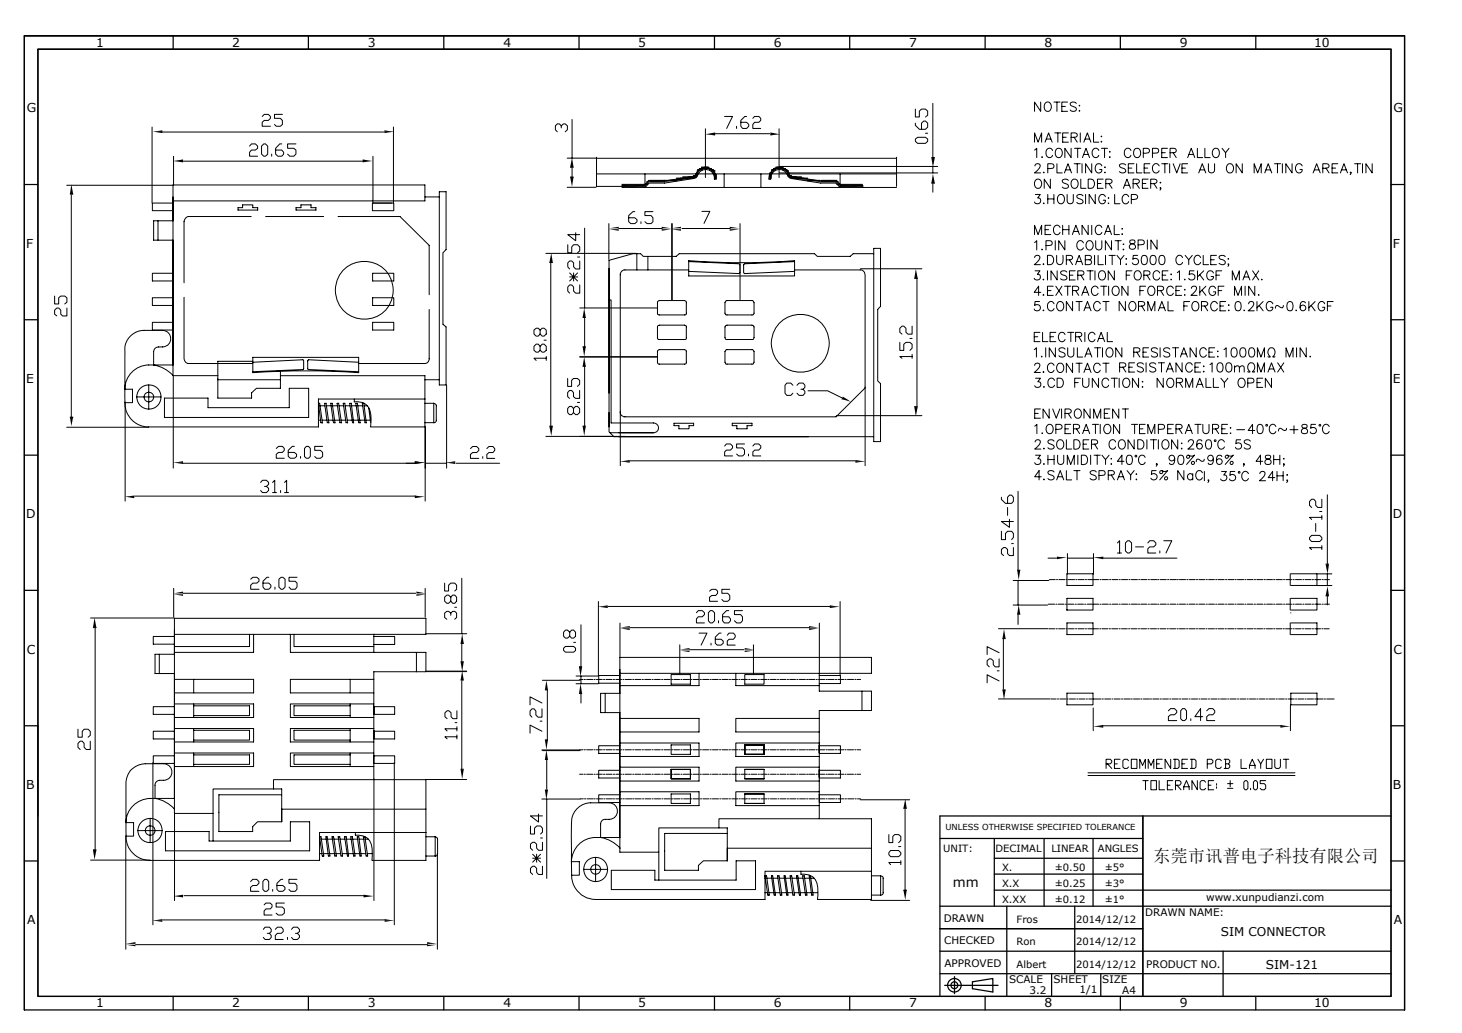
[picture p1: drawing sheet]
<svg xmlns="http://www.w3.org/2000/svg" width="297mm" height="210mm" viewBox="0 0 297 210" stroke-linecap="round" stroke-linejoin="round" font-family="sans-serif">
<defs><g id="words">
<text font-size="3.5" x="234.3" y="175.1">东莞市讯普电子科技有限公司</text>
<text font-size="2.7" x="193.6" y="180.3">mm</text>
<g font-size="2.5">
<text x="19.6" y="9.5">1</text>
<text x="47.2" y="9.5">2</text>
<text x="74.7" y="9.5">3</text>
<text x="102.3" y="9.5">4</text>
<text x="129.7" y="9.5">5</text>
<text x="157.2" y="9.5">6</text>
<text x="184.7" y="9.5">7</text>
<text x="212.2" y="9.5">8</text>
<text x="239.7" y="9.5">9</text>
<text x="267" y="9.5">10</text>
<text x="5.4" y="22.8">G</text>
<text x="283.1" y="22.8">G</text>
<text x="5.3" y="50.3">F</text>
<text x="283" y="50.3">F</text>
<text x="5.3" y="77.8">E</text>
<text x="283" y="77.8">E</text>
<text x="5.3" y="105.3">D</text>
<text x="283" y="105.3">D</text>
<text x="5.4" y="132.8">C</text>
<text x="283.1" y="132.8">C</text>
<text x="5.3" y="160.3">B</text>
<text x="283" y="160.3">B</text>
<text x="5.5" y="187.8">A</text>
<text x="248" y="190.2">SIM CONNECTOR</text>
<text x="283.2" y="187.8">A</text>
<text x="257.2" y="196.8">SIM-121</text>
<text x="19.6" y="204.7">1</text>
<text x="47.2" y="204.7">2</text>
<text x="74.7" y="204.7">3</text>
<text x="102.3" y="204.7">4</text>
<text x="129.7" y="204.7">5</text>
<text x="157.2" y="204.7">6</text>
<text x="184.7" y="204.7">7</text>
<text x="212.2" y="204.7">8</text>
<text x="239.7" y="204.7">9</text>
<text x="267" y="204.7">10</text>
</g>
<g font-size="2.1">
<text x="245.1" y="183.1">www.xunpudianzi.com</text>
<text x="191.7" y="187.3">DRAWN</text>
<text x="191.8" y="191.9">CHECKED</text>
<text x="232.7" y="186.2">DRAWN NAME:</text>
<text x="191.9" y="196.5">APPROVED</text>
<text x="232.9" y="196.7">PRODUCT NO.</text>
<text x="205" y="199.7">SCALE</text>
<text x="209.2" y="202">3.2</text>
<text x="214" y="199.7">SHEET</text>
<text x="219.3" y="201.7">1/1</text>
<text x="223.9" y="199.7">SIZE</text>
<text x="228" y="202">A4</text>
</g>
<g font-size="2">
<text x="191.6" y="173.2">UNIT:</text>
<text x="202.3" y="173.2">DECIMAL</text>
<text x="213.6" y="173.2">LINEAR</text>
<text x="223.1" y="173.2">ANGLES</text>
<text x="203.6" y="177">X.</text>
<text x="214.3" y="177">±0.50</text>
<text x="224.5" y="177">±5°</text>
<text x="203.6" y="183.5">X.XX</text>
<text x="203.6" y="180.2">X.X</text>
<text x="214.3" y="183.5">±0.12</text>
<text x="214.3" y="180.2">±0.25</text>
<text x="224.5" y="183.5">±1°</text>
<text x="224.5" y="180.2">±3°</text>
<text x="206.5" y="187.5">Fros</text>
<text x="218.7" y="187.5">2014/12/12</text>
<text x="206.5" y="192.1">Ron</text>
<text x="206.5" y="196.7">Albert</text>
<text x="218.7" y="192.1">2014/12/12</text>
<text x="218.7" y="196.7">2014/12/12</text>
</g>
<text font-size="1.7" x="192.1" y="168.7">UNLESS OTHERWISE SPECIFIED TOLERANCE</text>
</g></defs>
<g fill="none" stroke="#000" stroke-width=".25">
<path d="M5 7.3v197.9v-197.9M7.7 10h274.9v192.5h-274.9zM35.2 7.3v2.7M62.7 7.3v2.7M90.2 7.3v2.7M117.6 7.3v2.7M145.2 7.3v2.7M172.6 7.3v2.7M200.2 7.3v2.7M227.6 7.3v2.7M255.1 7.3v2.7M285.4 7.3h-280.4h280.4"/>
<path d="M5 37.5h2.7M282.6 37.5h2.8M5 65h2.7M282.6 65h2.8M5 92.5h2.7M282.6 92.5h2.8M5 120h2.7M282.6 120h2.8M5 147.5h2.7v18.3M282.6 147.5h2.8M5 174.9h2.7M191 170.4h41.2"/>
<path d="M202 174.4h30.2M202 177.6h30.2M202 170.4v13.7M212.1 170.4v13.7M222.1 170.4v13.7M232.2 165.8v36.7M282.6 165.8h-91.6v36.7M282.6 174.9h2.8M191 188.7h41.2M191 184.1h91.6M191 193.3h91.6M191 197.9h91.6"/>
<path d="M193.9 198.4v3.5M197.6 199.5l4.1-.7v2.8l-4.1-.7zM202 180.9h80.6M204.6 184.1v18.4M213.7 197.9v4.6M218.4 184.1v13.8M223.6 197.9v4.6M248.5 193.3v9.2M5 205.2h280.4M35.2 202.5v2.7M62.7 202.5v2.7M90.2 202.5v2.7"/>
<path d="M117.6 202.5v2.7M145.2 202.5v2.7M172.6 202.5v2.7M191.9 200.2h10.9M200.2 202.5v2.7M227.6 202.5v2.7M255.1 202.5v2.7M285.4 205.2v-197.9v197.9"/>
<circle cx="193.9" cy="200.2" r="1.38"/>
<circle cx="193.9" cy="200.2" r=".7"/>
</g>
<g fill="none" stroke="#000" stroke-width=".2">
<path d="M13.6 37.6h21.5M14.5 39.6v45.3M30.9 25.8v15.5M32.8 26.8h45.1M35.3 31.8v5.8M37.3 32.8h36.5M50.7 29.7l.4-.5h.8l.4 .5v.4l-.4 .4h-.8l-.4 .4v.8h1.6M53.3 23.7l.4-.5h.8l.4 .5v.3l-.4 .5h-.8l-.4 .4v.8h1.6M53.6 29.2h.3l.5 .5v1.6l-.5 .4h-.3l-.5-.4v-1.6zM55.2 31.3v.4M57.2 29.2h-.4l-.8 .9v1.2l.4 .4h.8l.4-.4v-.4l-.4-.4h-1.2M57.4 23.2h-1.6v.8h1.2l.4 .5v.8l-.4 .4h-.9l-.3-.4"/>
<path d="M60.1 29.2h-1.7v.9h1.3l.4 .4v.8l-.4 .4h-.8l-.5-.4M75.8 31.8v9.5M79.9 25.8v15.5M89.3 39h1.3v11.7l-.6 .7v14.5l.6 .5v11.8h-1.3zM114 26v-.4l-.4-.4h-.4l-.4 .4v.8l.4 .4M114 25.6l.5-.4h.3l.5 .4v.8l-.5 .4M115.2 32.1h5.9M115.2 38.1h5.9M116.2 24.3v7.8M116.2 34.1v2M121.2 31.9v6h5.2M121.2 32.2h61"/>
<path d="M121.2 35.3h61M126.3 38h4.6M126.3 37.5h4.6M131 35.3v2.8l.9-.9h3.1l5.9-.9a.79 .79 0 0 0 .8-.6 1.76 1.76 0 0 1 2.1-1.2 1.76 1.76 0 0 1 1.3 1.9h.4a2.15 2.15 0 0 0-1.8-2.3 2.15 2.15 0 0 0-2.4 1.6l-.4 .2-5.9 .9h-3.2l-1 .8h-4.4v.5h55.8M131.7 36.7h3.2M132 37h3.1M134.9 36.7h2.7M138.7 36h2.1M140.8 36.2h-3.4M142.2 34.1h2.4M143.3 26.2v9.9M144.6 34.2h-2.5"/>
<path d="M145.3 27.2h11.1M147.1 35.3v2.8M147.2 23.7h1.6l-1.2 2.4M149.6 25.7v.4M151.7 23.7h-.4l-.8 .8v1.2l.4 .4h.8l.4-.4v-.4l-.4-.4h-1.2M153 24l.3-.3h.9l.4 .3v.5l-.4 .4h-.9l-.3 .4v.8h1.6M154.6 35.3v2.8M157.1 34.1h2.3M157.1 34.2h2.6M158.3 26.2v9.9M158.4 35.1h32.1M158.4 33.8h32.1"/>
<path d="M160.7 36.2h3.4M160.8 36h2.1M164 36.7h2.6M166.8 37h3M166.9 36.7h3.2M170.7 35.3v2.8l-.9-.9h-3.1l-5.9-.9-.7-.4a1.8 1.8 0 0 0-2-1.4 1.8 1.8 0 0 0-1.5 1.9h-.4a2.15 2.15 0 0 1 1.8-2.3 2.15 2.15 0 0 1 2.5 1.6l.3 .2 5.9 .9h3.3l.9 .8h4.4v.5M170.7 38h4.6M170.7 37.5h4.6M182.2 31.9v6M186 28.3l.4-.4h1.6l.5 .4v.4l-.5 .4h-1.6l-.4-.4zM186 25v.5l.8 .8h1.2l.5-.5v-.8l-.5-.4h-.3l-.5 .4v1.3M186 22.2v1.6h.8v-1.2l.4-.4h.8l.5 .4v.8l-.5 .4"/>
<path d="M188 27.1h.5M189.5 21v10.9M189.5 33.8v1.3M189.5 37.1v2M210.2 28.9v-1.9l.7 1.9 .7-1.9v1.9M210.2 30.5l.4-.4v1.9M210.3 33.7a.56 .56 0 0 1 .5-.5 .56 .56 0 0 1 .5 .4v.4l-.4 .5-.7 .6h1.2M210.4 39.5h1l-.6 .7a.62 .62 0 0 1 .5 1 .62 .62 0 0 1-1.1-.2M210.4 36.6l.3-.2a.93 .93 0 0 1 1 .9 .93 .93 0 0 1-1 1l-.4-.5a1.22 1.22 0 0 1 .1-1.2zM211.4 20.7v1.9l-1.2-1.9v1.9M211.7 31.8v.2l.1-.1M212.1 35h-.1h.2"/>
<path d="M212.3 28.9l.7-1.9 .8 1.9M212.5 20.8a.94 .94 0 0 1 1.1 .6 .94 .94 0 0 1-.4 1.1 .91 .91 0 0 1-1-.4 .91 .91 0 0 1 .1-1.1zM212.6 28.3h.9M212.9 34.2l.3 .1a.64 .64 0 0 0 .9-.7l-.4-.3h-.8v1.8M212.9 39.5v1.9M213.4 36.4v1.9l-1.2-1.9v1.9M213.9 30.6l-.3-.3-.3-.2a.96 .96 0 0 0-.8 1 .96 .96 0 0 0 .9 .9l.5-.4M214.1 20.7h1.3M214.1 39.5v1.9M214.3 27h1.2M214.7 30.2a.86 .86 0 0 1 1 .3 .86 .86 0 0 1 .1 1 .69 .69 0 0 1-.8 .5 .69 .69 0 0 1-.6-.7l.1-.7zM214.7 33.3v1.8h1.1"/>
<path d="M214.7 20.7v1.9M214.9 27v1.9M215.1 39.7a.83 .83 0 0 1 1.1 .2 .83 .83 0 0 1 0 1.1 .69 .69 0 0 1-.8 .4 .69 .69 0 0 1-.6-.7zM215.7 21.6h.8M215.9 27.9h.7M216.3 35.1l.7-1.8 .7 1.8M216.5 34.5h.9M216.8 39.5v1.4l.3 .4 .2 .1a.78 .78 0 0 0 .8-1.1v-.8M216.9 20.7h-1.2v1.9h1.2M217.1 27h-1.2v1.9h1.2M217.1 36.7a.71 .71 0 0 0-1.3 .1l.4 .4a.78 .78 0 0 1 .9 .8 .85 .85 0 0 1-1.3 0M217.6 27.9h.3a.62 .62 0 0 0 .7-.1 .62 .62 0 0 0 .2-.6l-.4-.2h-.8v1.9"/>
<path d="M217.6 30.1v1.9l-1.3-1.9v1.9M217.9 36.6a.83 .83 0 0 1 1 .1 .83 .83 0 0 1 .1 1.1 .74 .74 0 0 1-1 .4 .74 .74 0 0 1-.4-1zM218.2 27.9l.7 1M218.2 33.3h1.3M218.3 30.1h1.3M218.7 21a.7 .7 0 0 0-.7-.3 .7 .7 0 0 0-.6 .5l.4 .3a.68 .68 0 0 1 .7 .3 .68 .68 0 0 1 0 .7 .86 .86 0 0 1-1.1-.2M218.9 33.3v1.8M219 30.1v1.9M219.2 21.5h.2zM219.3 22.4v.2zM219.5 27v1.9M219.6 36.4v1.9h1"/>
<path d="M219.8 33.3v1.8M219.9 32l.7-1.9 .8 1.9M220 39.8a.7 .7 0 0 0-.7-.3 .7 .7 0 0 0-.5 .5l.3 .3a.86 .86 0 0 1 .9 .8 .81 .81 0 0 1-1.2 0M220.2 28.9l.7-1.9 .7 1.9M220.2 31.4h.9M220.5 28.3h.9M220.6 39.5v1.9M221.1 36.4a.98 .98 0 0 1 1.2 .6 .98 .98 0 0 1-.6 1.3h-.6zM221.8 33.3v1.8l-1.2-1.8v1.8M222.2 27v1.9h1M222.5 39.5v1.9l-1.2-1.9v1.9M223 37.3h.7"/>
<path d="M223.2 30.6l-.5-.5a.96 .96 0 0 0-.8 1 .96 .96 0 0 0 .9 .9l.4-.4M223.8 27.6v.2zM223.8 28.7v.2zM223.8 30.1h1.2M223.9 33.7a.7 .7 0 0 0-.9-.4 .7 .7 0 0 0-.5 .8 .84 .84 0 0 0 .8 1.1l.5-.4 .1-.4h-.5M224.1 36.4h-1.1v1.9h1.1M224.4 30.1v1.9M224.5 33.9v.2zM224.5 35v.1zM224.6 40a.69 .69 0 0 0-.9-.5 .69 .69 0 0 0-.5 .8 .74 .74 0 0 0 .4 1 .74 .74 0 0 0 1-.3v-.3h-.5M224.7 37.3h.3a.62 .62 0 0 0 .6-.1 .62 .62 0 0 0 .2-.6l-.3-.2h-.8v1.9M225.3 37.3l.6 1"/>
<path d="M225.4 31.9h.2l-.1 .1zM225.5 30.8l.1 .1h-.1zM226.5 39.5v1.9h1M228.2 38.3l.8-1.9 .7 1.9M228.5 37.7h.9M228.7 33.5a.73 .73 0 0 0-1.3 .2l.4 .4 .7 .2 .2 .6a.88 .88 0 0 1-1.3 0M229.2 34.2h.8M229.3 40l-.2-.4-.4-.1a.95 .95 0 0 0-.7 1 .95 .95 0 0 0 .9 .9l.4-.4M229.8 30.6l-.3-.3-.3-.2a.96 .96 0 0 0-.8 1 .96 .96 0 0 0 .9 .9l.5-.4M230.2 37.3h.3a.62 .62 0 0 0 .7-.1 .62 .62 0 0 0 .2-.6l-.4-.2h-.8v1.9M230.4 33.3h-1.2v1.8h1.2M230.7 30.2a.86 .86 0 0 1 1 .3 .86 .86 0 0 1 0 1 .69 .69 0 0 1-.8 .5 .69 .69 0 0 1-.6-.7l.1-.7z"/>
<path d="M230.8 37.3l.7 1M230.9 33.3v1.8h1.1M232.1 37.3h.7M232.3 31.1a1.28 1.28 0 0 0 1.2-.2v-.4l-.2-.3-1-.1v1.9M232.5 34.2h.7M233.3 36.4h-1.2v1.9h1.2M233.6 33.3h-1.1v1.8h1.1M233.8 37.3h.3a.62 .62 0 0 0 .7-.1 .62 .62 0 0 0 .2-.6l-.4-.2h-.8v1.9M234.2 31.1h1l.2-.2-.1-.6-.3-.2h-.8v1.9M234.4 37.3l.7 1M235.5 33.7l-.3-.3-.3-.2a.94 .94 0 0 0-.8 1.1 .94 .94 0 0 0 1 .8l.4-.4M235.7 37.1h.2l-.1 .1z"/>
<path d="M235.8 38.3v-.2l.1 .3-.2 .2M236 31h.8M236 33.3h1.3M236.7 33.3v1.8M237.2 30.1h-1.2v1.9h1.2M237.6 33.3v1.8M237.7 31h.3a.65 .65 0 0 0 1-.5l-.2-.3-.3-.1h-.8v1.9M238.4 33.3l.7 1.8 .7-1.8M238.4 31l.6 1M240.1 34.2h.8M241.3 32l.7-1.9 .7 1.9M241.3 33.3h-1.2v1.8h1.2"/>
<path d="M241.6 31.4h.9M243.3 30.1v1.9h1.1M243.5 35.1l.8-1.8 .7 1.8M243.8 34.5h.9M244.8 30.1v1.9h1.1M245.5 33.3v1.3a.63 .63 0 0 0 .6 .5 .63 .63 0 0 0 .7-.5v-1.3M246.6 30.3a.78 .78 0 0 1 .9 0 .78 .78 0 0 1 .2 1 .71 .71 0 0 1-.7 .7 .71 .71 0 0 1-.7-.7zM248.3 30.1l.7 .9 .7-.9M249 31v1M249.5 33.4a.93 .93 0 0 1 1.1 .5 .93 .93 0 0 1-.3 1.1 .9 .9 0 0 1-1.1-.3 .9 .9 0 0 1 .2-1.2zM252.4 33.3v1.8l-1.3-1.8v1.8M254.8 35.1v-1.8l.7 1.8 .7-1.8v1.8"/>
<path d="M257 35.1l.7-1.8 .7 1.8M257.2 34.5h.9M258.9 33.3h1.3M259.6 33.3v1.8M260.5 33.3v1.8M262.5 33.3v1.8l-1.3-1.8v1.8M264.6 33.7a.7 .7 0 0 0-.8-.4 .7 .7 0 0 0-.6 .7v.4a.68 .68 0 0 0 .7 .7 .68 .68 0 0 0 .7-.7h-.5M266.8 35.1l.7-1.8 .7 1.8M267.1 34.5h.9M268.8 34.2h.2a.63 .63 0 0 0 .7-.1 .63 .63 0 0 0 .2-.7l-.3-.1h-.8v1.8M269.4 34.2l.6 .9M270.6 34.2h.8"/>
<path d="M271.8 33.3h-1.2v1.8h1.2M272.3 35.1l.8-1.8 .7 1.8M272.6 34.5h.9M274.5 35h-.2h.2l-.2 .5M275.2 33.3h1.3M275.8 33.3v1.8M276.8 33.3v1.8M278.8 33.3v1.8l-1.3-1.8v1.8M32.1 44.9v3.9M35.2 40.8h51.1v-3.2h-51.1v38.7M35.2 44.9h-4v3.9h4M35.2 55.5h-4.2v1.6h4.2"/>
<path d="M35.2 41.3h-4.2v1.5h4.2M48.4 42.2h.9v-.6h2.1v.6h1v.5h-4zM51 44h-12.6a.98 .98 0 0 0-1 1v12.5M54 44h11.8M60.1 42.2h1v-.6h2.1v.6h1v.5h-4.1zM68.7 44h12.6l5.9 5.9v10M75.7 55.5h4.3v1.6h-4.3zM75.7 41.3h4.3v1.5M79.6 41.3h-3.9v1.5h4.3M86.3 40h3M110.9 51.5h18.4M111.9 53.4v33.3"/>
<path d="M115.4 49.7v1.7h.8v-1.2l.3-.5h.8l.5 .5v.8l-.5 .4M115.7 56.3h1.6M115.7 55.5l1.6 1.6M116.5 55.5v1.6M117 47.3v1.6l-1.6-1.2h2.4M117.3 55.5l-1.6 1.6M117.3 52.2h.5M117.8 57.9v1.7h-.8l-.5-.5v-.8l-.3-.4h-.5l-.3 .4v.8l.3 .5M117.8 53v1.7h-.8l-.5-.5v-.8l-.3-.4h-.5l-.3 .4v.8l.3 .5M118.8 46.4v16.2M123.7 45.4v7.3M123.7 54.5v25.4"/>
<path d="M125.7 46.4h8.8M129 43h-.4l-.9 .8v1.3l.5 .3h.8l.4-.3v-.5l-.4-.3h-1.3M129.4 51.5v3.3M130.2 45.1v.3M131.6 52.1v2.7M132.7 43h-1.7v.8h1.3l.4 .5v.8l-.4 .3h-.8l-.5-.3M136.5 45.4v15.5M136.6 45.4v15.5M138.6 46.4h9.8M139.9 54.8h-13.2l-.4 .3-.3 .5v39M139.9 53l6.2 .3 4.6 .1 6.1-.1 4.6-.3v3.1h-21.5zM139.9 55.1l10.2 .5 .2-.2"/>
<path d="M139.9 53.2l10.3 .4 .1 .2M142.6 43h1.6l-1.2 2.4M150.4 45.4v15.5M161.4 54.8h13.4zM161.4 53.2l-10.1 .4-.2 .2v1.6l.2 .2 10.1-.5M174.8 54.8a.92 .92 0 0 1 1 1v23l-5.9 5.9h-43.2l-.2-.1a.82 .82 0 0 1-.5-.8M174.8 54.6h12.5M177.5 51.5h-4.1l-.7 .6h-6.7l-.5-.6h-27.5l-.6 .6h-6.7l-.5-.6h-1.6l-4.9 1.4v34.8l1 1h52.8M177.5 50.5h1.4v11.8l-.6 .6v14.5l.6 .6v11.7h-1.4zM186.3 56.5v26M210.2 47.7v-1.9l.7 1.9 .7-1.9v1.9M210.2 49.3l.4-.4v1.9"/>
<path d="M210.2 52.3a.55 .55 0 0 1 .5-.4 .55 .55 0 0 1 .6 .3l-.1 .4-.3 .5-.8 .7h1.3M210.3 55h1l-.5 .7a.62 .62 0 0 1 .5 1 .62 .62 0 0 1-1.1 0l-.1-.1M211.5 59.4h-1.4l.9-1.2v1.8M211.7 50.6v.2l.1-.1M212 53.6l-.1 .1 .1 .1 .1-.1M212 56.7l-.1 .1h.2M212 59.9h-.1h.2M212.1 41.2l-.1 .1h.2M212.3 46.7h.7M212.5 49.9l1-.1 .2-.2v-.5l-.4-.2h-.8v1.9M212.8 51.9a.99 .99 0 0 1 1.2 .6 .99 .99 0 0 1-.6 1.3h-.6zM212.8 55v1.9"/>
<path d="M212.8 59h.7M212.9 40.4h1.2M213.5 45.8h-1.2v1.9h1.2M214 58.2h-1.2v1.8h1.2M214.4 48.9v1.9M214.5 58.2l1.3 1.8M214.7 51.9v1.3l.3 .5 .2 .1a.85 .85 0 0 0 .8-1.2v-.7M214.8 55v1.9l-1.3-1.9v1.9M215.4 46.2l-.3-.3-.3-.1a.96 .96 0 0 0-.8 1 .96 .96 0 0 0 1 .8l.4-.4M215.8 58.2l-1.3 1.8M215.9 46.7h1.3M215.9 45.8v1.9"/>
<path d="M216.3 58.2h1.3M216.3 48.9v1.9l-1.2-1.9v1.9M216.6 52.8h.3a.62 .62 0 0 0 .7-.1 .62 .62 0 0 0 .2-.6l-.3-.2h-.9v1.9M216.8 55.3a.73 .73 0 0 0-1.3 .2l.2 .2 .9 .4 .2 .5a.88 .88 0 0 1-1.3 0M216.9 58.2v1.8M217.2 45.8v1.9M217.3 52.8l.6 1M217.3 55.9h.7M217.9 47.7l.7-1.9 .7 1.9M217.9 59h1.1a.42 .42 0 0 0 0-.8h-1.1v1.8M218.1 47h.9M218.4 55h-1.1v1.9h1.1"/>
<path d="M218.5 53.8l.8-1.9 .7 1.9M218.5 59l.7 1M218.8 53.1h.9M219 55.9h.3a.65 .65 0 0 0 .9-.5l-.1-.3-.3-.1h-.8v1.9M219.6 55.9l.6 1M220.1 59.4h.8M220.1 49.4l-.2-.4-.4-.1a.96 .96 0 0 0-.7 1 .96 .96 0 0 0 .9 .9l.4-.4M220.5 52.8h.3a.65 .65 0 0 0 .9-.5l-.1-.3-.3-.1h-.8v1.9h.8l.4-.4a.5 .5 0 0 0-.4-.6M220.9 55h1.2M221 49a.91 .91 0 0 1 1.1 .4 .91 .91 0 0 1-.3 1.2 .86 .86 0 0 1-1.1-.2 .86 .86 0 0 1 .1-1.2zM221.1 45.8v1.9l-1.3-1.9v1.9M221.5 55v1.9"/>
<path d="M221.8 45.8v1.9M222.4 51.9v1.9M222.5 55v1.9M222.6 48.9v1.3l.1 .3 .5 .3a.79 .79 0 0 0 .7-1.1v-.8M223.1 51.9v1.9h1.1M223.1 58.6l-.2-.3-.4-.2a.94 .94 0 0 0-.8 1 .94 .94 0 0 0 1 .9l.4-.4M223.4 55.2a.78 .78 0 0 1 1 0 .78 .78 0 0 1 .2 1 .75 .75 0 0 1-.9 .7 .75 .75 0 0 1-.5-1.1zM223.6 58.2h1.3M223.9 46.2l-.3-.3-.3-.1a.96 .96 0 0 0-.8 1 .96 .96 0 0 0 1 .9l.4-.5M224.3 58.2v1.8M224.4 47.7l.7-1.9 .7 1.9M224.6 51.9v1.9"/>
<path d="M224.7 47h.9M225.1 40.2h.2zM225.1 41.3h.2zM225.2 58.2v1.8M225.3 51.9h1.3M225.8 48.9v1.9l-1.2-1.9v1.9M226 51.9v1.9M226.2 58.3a.83 .83 0 0 1 1.1 .2 .83 .83 0 0 1 0 1 .74 .74 0 0 1-1 .4 .74 .74 0 0 1-.3-.9zM226.4 45.8v1.9h1M226.4 55v1.9l-1.2-1.9v1.9M226.6 48.9h1.2M226.9 51.9l.8 .9 .7-.9"/>
<path d="M227.2 48.9v1.9M227.7 52.8v1M227.9 46.5h.2zM228 47.5v.2zM228.2 49.6h.2zM228.2 50.6l.2 .1-.2 .1zM228.8 52.5v.2zM228.8 53.6v.2zM228.8 55.9h.7M229.2 58.2v1.8l-1.3-1.8v1.8M229.6 48.8a.4 .4 0 0 0 .2 .7 .67 .67 0 0 1 .7 .2 .67 .67 0 0 1 0 .8 .72 .72 0 0 1-1-.2 .89 .89 0 0 1 1-.9l.1-.4a.68 .68 0 0 0-1-.2zM229.9 40.5a1.26 1.26 0 0 0 1.2-.3v-.3l-.2-.3-1-.1v1.9"/>
<path d="M230 55h-1.2v1.9M230.7 55.2l.3-.2a.93 .93 0 0 1 .9 1 .93 .93 0 0 1-.9 .9l-.5-.5a1.24 1.24 0 0 1 .2-1.2zM231.1 51.9h-.8l-.1 .8a.67 .67 0 0 1 1 0 .67 .67 0 0 1-.1 1 .67 .67 0 0 1-1-.3M231.2 49.7h1l.2-.2v-.6l-.4-.1h-.8v1.8M231.6 59h.7M232.1 52a.64 .64 0 0 1 .9 .3 1.21 1.21 0 0 1-.4 1.5h-.2a1.23 1.23 0 0 1-.3-1.8zM232.4 55.9h.3a.65 .65 0 0 0 .9-.5l-.1-.3-.3-.1h-.8v1.9M232.8 58.2h-1.2v1.8M233 55.9l.6 1M233.1 48.8v1.8M233.4 58.3l.3-.1a.93 .93 0 0 1 1 .9 .93 .93 0 0 1-1 .9l-.4-.4a1.22 1.22 0 0 1 .1-1.3zM233.9 52a.61 .61 0 0 1 .9 .3 1.23 1.23 0 0 1-.4 1.5h-.2a1.21 1.21 0 0 1-.3-1.8z"/>
<path d="M235.1 48.8v1.8l-1.3-1.8v1.8M235.2 59l.3 .1a.66 .66 0 0 0 .9-.6l-.4-.3h-.8v1.8M235.6 55.5l-.2-.4-.3-.1a.95 .95 0 0 0-.9 1 .95 .95 0 0 0 1 .9l.4-.5M235.7 52a.64 .64 0 0 1 .9 .3 1.21 1.21 0 0 1-.5 1.5h-.1a1.23 1.23 0 0 1-.3-1.8zM235.8 59l.6 1M236.1 55.9h.8M237.3 55h-1.2v1.9h1.2M237.9 55.6v.2zM237.9 56.7v.2zM238.4 58.6l-.2-.3-.4-.2a.95 .95 0 0 0-.8 1 .95 .95 0 0 0 .9 .9l.5-.4M238.9 59h.7M239.2 55.4l.4-.4v1.9"/>
<path d="M240.1 58.2h-1.2v1.8h1.2M240.3 52.3l-.6-.4a.96 .96 0 0 0-.8 1 .96 .96 0 0 0 .9 .9l.5-.5M240.6 58.9h.2l-.1 .1zM240.6 59.9h.2zM240.7 56.7l-.1 .1h.2M240.8 51.9l.7 .9 .7-.9M241.5 52.8v1M242 58.6a.56 .56 0 0 1 .5-.5 .56 .56 0 0 1 .6 .4v.3l-.4 .6-.7 .6h1.2M242.6 55h-.9l-.1 .8a.67 .67 0 0 1 1 0 .67 .67 0 0 1-.1 1 .67 .67 0 0 1-1-.2M243.3 55v1.9M243.8 55.8l.8 1.1M243.8 58.2v1.8"/>
<path d="M243.9 52.3l-.2-.3-.4-.1a.97 .97 0 0 0-.7 1 .97 .97 0 0 0 .9 .9l.4-.5M244.2 59l.8 1M244.5 51.9v1.9h1M244.6 55l-1.3 1.3M245 58.2l-1.2 1.2M246 52.8h.7M246.5 55.5a.7 .7 0 0 0-.8-.5 .7 .7 0 0 0-.5 .7v.5a.68 .68 0 0 0 .7 .7 .68 .68 0 0 0 .6-.7h-.4M247 58.6a.7 .7 0 0 0-.8-.4 .7 .7 0 0 0-.6 .7 .89 .89 0 0 0 .8 1.1l.5-.3 .1-.4h-.5M247.1 55.9h.7M247.1 51.9h-1.1v1.9h1.1M247.5 59h.7M248.2 55h-1.1v1.9"/>
<path d="M248.7 58.2h-1.2v1.8M248.9 52.2a.72 .72 0 0 0-1.2 .1l.2 .3a1.08 1.08 0 0 1 1.1 .8l-.5 .4-.8-.3M249.6 52.5v.2zM249.6 53.8v-.2v.3l-.1 .2M250.4 56.9v-1.9l.7 1.9 .7-1.9v1.9M252.5 56.9l.7-1.9 .7 1.9M252.8 56.3h.9M253 58.2v1.8M254.5 55l1.2 1.9M254.9 58.2v1.8l-1.2-1.8v1.8M255.7 59.9v.1l.1-.1M255.7 55l-1.2 1.9"/>
<path d="M256.4 56.7v.2l.1-.1M11.1 60.2v1.6h.8v-1.3l.4-.3h.9l.4 .3v.9l-.4 .4M13.6 62.6v1.6h-.9l-.4-.4v-.8l-.4-.4h-.4l-.4 .4v.8l.4 .4M25.4 79.1v.7a6.5 6.5 0 0 0 1.6 5.7 4.8 4.8 0 0 0 3.2 1.3h34.5v-5.7h21.6M25.4 79.1h1.5v2.7h-1.5M30.2 78.2v4.9M35.2 74.2h-5a4.9 4.9 0 0 0-4.8 4.9M35.2 76.3l-1-.9-1.1-.6-1.9-.6v-2.8a.98 .98 0 0 1 1-.9 1.83 1.83 0 0 0 2.5-2 1.65 1.65 0 0 0-1.7-1.4h-3.7a4 4 0 0 0-3.9 4.7v7.3M35.2 65.5h-4.2v1.6h4.2M35.2 60.5h-4.2v1.6h4.2M37.4 60.4v12.5l.3 .7 .4 .3h13.3M44.3 77.2h12.7"/>
<path d="M44.3 76.3h-9.1v18.8M51.4 73.4h-7.1v7.5h6.8v-1.1l1-.9h4.9v-3.5M51.4 72.6h21.5v3.1l-10.8-.4-10.7 .4zM51.4 73.6l10.1-.5 .2 .1v1.8l-.2 .1-10.1 .4M57 76.3h29.3v10.5h-11a5.2 5.2 0 0 0-.9-4.5l-.6-.4-.8-.2h-1v-.6M72.9 73.6l-10.2-.5-.2 .1v1.8l.2 .1 10.2 .4M75.7 65.5h4.3v1.6h-4.3zM75.7 60.5h4.3v1.6h-4.3zM86.3 77.2h3M87.2 62.9v10a.92 .92 0 0 1-1 1h-13.3M90.7 78.2v16.9M109.7 70.4l.5-.5h.3l.5 .5v.8l-.5 .4h-.3l-.5-.4v-.8l-.3-.5h-.5l-.4 .5v.8l.4 .4h.5l.3-.4"/>
<path d="M109.7 67.1l.5-.4h.3l.5 .4v.8l-.5 .4h-.3l-.5-.4v-.8l-.3-.4h-.5l-.4 .4v.8l.4 .4h.5l.3-.4M110.5 69.1h.5M111 72.8h-2.5l.4 .4M111 72.4v.8M115.3 76.9v1.6h.8v-1.2l.4-.4h.8l.5 .4v.8l-.5 .4M117.8 79.3v1.7h-.9l-.4-.4v-.8l-.4-.5h-.4l-.4 .5v.8l.4 .4M117.8 72.5h15.7M117.8 62.6h15.7M118.8 64.5v6.1M118.8 74.4v12.3M123.7 60.9h.5v25h8.6a1 1 0 0 1 1 1 1 1 0 0 1-1 1M133.7 71.2l.2-.2h5.2l.3 .2v2.7l-5.6 .1-.2-.3v-2.4z"/>
<path d="M133.7 66.2l.2-.1 5.5 .1v2.6l-.2 .2h-5.4l-.2-.2v-2.5zM133.7 61.2l.2-.1h5.2l.3 .1v2.6l-.2 .2h-5.4l-.2-.2v-2.5zM147.4 71.2l.3-.2 5.3 .1 .2 .3v2.2l-.1 .3-5.6 .1-.2-.4v-2.2zM147.4 66.2l.3-.1 5.4 .1 .1 .2-.1 2.4-.1 .2h-5.5l-.2-.4v-2.2zM147.4 61.2l.3-.1h5.3l.2 .4-.1 2.3-.1 .2h-5.5l-.2-.4v-2.1zM161.1 78.3l-.4-.5h-.9l-.3 .5v1.6l.3 .4h.9l.4-.4M161.9 78.3l.4-.5h.9l.3 .5v.4l-.3 .4h-.5M163.2 79.1l.3 .4v.4l-.3 .4h-.9l-.4-.4M164.2 79.4h3.9l2.9 1.4M175.8 78.6v16M182.8 69.6v1.6h.8v-1.2l.5-.4h.8l.4 .4v.8l-.4 .4M184.9 68.8h.4"/>
<path d="M185.3 72.4h-2.5l.5 .4M185.3 66.3v1.6h-.9l-.3-.4v-.8l-.5-.4h-.3l-.5 .4v.8l.5 .4M185.3 72v.8M210.1 71l.5-.3v1.9M210.1 68.4h.7M210.2 74.2a.55 .55 0 0 1 .5-.4 .55 .55 0 0 1 .6 .3l-.1 .4-.3 .5-.8 .7h1.3M210.4 76.9h1l-.5 .7a.62 .62 0 0 1 .5 .9 .62 .62 0 0 1-1.1 0l-.1-.1M211.2 61.3h-.9l-.1 .8a.66 .66 0 0 1 1 0 .66 .66 0 0 1-.1 .9 .66 .66 0 0 1-1-.2M211.3 67.5h-1.2v1.9h1.2M211.7 72.4l-.1 .1h.1M211.8 67.5v1.9h1.1M212 63l-.1 .1h.2"/>
<path d="M212 75.5l-.1 .1 .1 .1 .1-.1M212.1 78.5l-.1 .1h.2M212.5 70.7v1.9M213.3 68.4h.8M214.2 61.7l-.3-.3-.3-.2a.95 .95 0 0 0-.8 1.1 .95 .95 0 0 0 1 .8l.4-.4M214.2 74.2l-.3-.3-.3-.1a.97 .97 0 0 0-.8 1 .97 .97 0 0 0 .9 .9l.5-.5M214.2 77.3l-.2-.3-.3-.2a.95 .95 0 0 0-.8 1 .95 .95 0 0 0 .9 .9l.4-.4M214.4 70.7v1.9l-1.2-1.9v1.9M214.5 67.5h-1.2v1.9h1.2M214.8 76.9a.98 .98 0 0 1 1.2 .6 .98 .98 0 0 1-.6 1.2h-.6zM214.9 61.5l.1-.1a.89 .89 0 0 1 1.1 .4 .89 .89 0 0 1-.1 1.1 .7 .7 0 0 1-.9 .2 .7 .7 0 0 1-.4-.7zM215 73.9a.87 .87 0 0 1 1 .3 .87 .87 0 0 1 .1 1 .7 .7 0 0 1-.8 .5 .7 .7 0 0 1-.6-.7v-.5z"/>
<path d="M216.4 68a.7 .7 0 0 0-.8-.5 .7 .7 0 0 0-.6 .8v.4a.7 .7 0 0 0 .6 .7 .7 .7 0 0 0 .8-.4M216.4 70.9a.7 .7 0 0 0-.7-.3 .7 .7 0 0 0-.6 .5l.2 .3 .9 .3 .2 .6a.81 .81 0 0 1-1.3 0M216.9 70.7v1.3a.63 .63 0 0 0 .6 .6 .63 .63 0 0 0 .7-.6v-1.3M216.9 67.5h1.3M217.6 67.5v1.9M217.9 61.3v1.9l-1.3-1.9v1.9M217.9 73.8v1.9l-1.3-1.9v1.9M218.3 77.7h.8M218.5 68.4h.3a.66 .66 0 0 0 1-.5l-.2-.3-.3-.1h-.8v1.9M218.6 61.3h1.3M218.6 73.8h1.3M218.9 70.7v1.9h1.1"/>
<path d="M219.2 68.4l.6 1M219.3 61.3v1.9M219.3 73.8v1.9M219.5 76.9h-1.2v1.8M219.8 60l.7-1.8 .7 1.8M220 76.9v1.3l.2 .4 .3 .1a.8 .8 0 0 0 .8-1.1l-.1-.7M220.2 63.2l.7-1.9 .8 1.9M220.2 75.7l.7-1.9 .8 1.9M220.4 72.6l.7-1.9 .7 1.9M220.4 67.5v1.9M220.5 62.5h.9M220.5 75.1h.9"/>
<path d="M220.7 71.9h.9M222.4 70.7h1.2M222.5 68l-.3-.4-.3-.1a.96 .96 0 0 0-.8 1 .96 .96 0 0 0 1 .9l.4-.4M223 69.4l.7-1.9 .7 1.9M223 70.7v1.9M223.2 76.9v1.8l-1.3-1.8v1.8M223.3 68.8h.9M223.5 61.7l-.5-.5a.96 .96 0 0 0-.8 1.1 .96 .96 0 0 0 .9 .8l.4-.4M223.5 74.2a.7 .7 0 0 0-.7-.4 .7 .7 0 0 0-.6 .7v.5a.7 .7 0 0 0 .6 .7 .7 .7 0 0 0 .7-.5M224 70.7v1.9M224.1 61.3h1.2M224.1 73.8h1.2"/>
<path d="M224.7 61.3v1.9M224.7 73.8v1.9M224.9 70.9a.69 .69 0 0 1 .8-.2 .69 .69 0 0 1 .4 .7 .82 .82 0 0 1-.1 .9 .82 .82 0 0 1-.9 .2 1.19 1.19 0 0 1-.2-1.6zM225 67.5v1.9h1M225.3 77.3l-.6-.5a.95 .95 0 0 0-.8 1 .95 .95 0 0 0 .9 .9l.5-.4M225.8 76.9h1.2M226.4 76.9v1.8M227.4 76.9v1.8M227.5 74.6h.3a.62 .62 0 0 0 .6 0 .62 .62 0 0 0 .2-.7l-.3-.2h-.8v1.9M227.9 70.7v1.9l-1.2-1.9v1.9M228.1 74.6l.6 1M228.3 77l.3-.1a.93 .93 0 0 1 1 .9 .93 .93 0 0 1-1 .9l-.4-.4a1.24 1.24 0 0 1 .1-1.3z"/>
<path d="M228.7 61.3v1.9l-1.3-1.9v1.9M229.4 74.6h.7M229.5 61.5l.2-.1a.89 .89 0 0 1 1.1 .4 .89 .89 0 0 1-.2 1.1l-.2 .2a.91 .91 0 0 1-1-.5 .91 .91 0 0 1 .1-1.1zM230.3 71.6h.3a.65 .65 0 0 0 1-.6l-.2-.2-.3-.1h-.8v1.9M230.5 73.7h-1.1v1.9h1.1M231 71.6l.6 1M231.3 62.2h.3a.63 .63 0 0 0 .7-.1 .63 .63 0 0 0 .2-.6l-.4-.2h-.8v1.9M231.3 76.9v1.8l-1.2-1.8v1.8M232 62.2l.6 1M232 78.6h.2zM232.1 77.5v.2zM232.2 71.6h.7"/>
<path d="M232.3 74a.72 .72 0 0 0-1.3 .2l.2 .2a1.08 1.08 0 0 1 1.1 .8l-.4 .4-.9-.3M232.8 73.7v1.9M233.2 63.2v-1.9l.7 1.9 .7-1.9v1.9M233.4 70.7h-1.2v1.9h1.2M234.8 74a.7 .7 0 0 0-.7-.3 .7 .7 0 0 0-.5 .5l.1 .2 1 .5 .1 .4a.81 .81 0 0 1-1.2 0M235.2 70.9a.7 .7 0 0 0-.7-.3 .7 .7 0 0 0-.6 .5l.2 .3 .9 .3 .2 .6a.81 .81 0 0 1-1.3 0M235.3 63.2l.8-1.9 .7 1.9M235.3 73.7h1.3M235.6 62.5h.9M235.7 70.7v1.9M236 73.7v1.9M236.3 76.9v1.8l-1.2-1.8v1.8"/>
<path d="M237 75.6l.7-1.9 .7 1.9M237.2 75h.9M237.3 61.3v1.9h1.1M237.4 76.9a.86 .86 0 0 1 1 .3 .86 .86 0 0 1 0 1 .7 .7 0 0 1-.8 .5 .7 .7 0 0 1-.6-.7v-.4zM237.7 70.9a.7 .7 0 0 0-.7-.3 .7 .7 0 0 0-.6 .5l.2 .3 .9 .3 .2 .6a.81 .81 0 0 1-1.3 0M238.2 70.7h1.3M238.8 70.7v1.9M239 77.7l.3 .1a.62 .62 0 0 0 .7-.1 .62 .62 0 0 0 .2-.7l-.4-.1h-.8v1.8M239.6 77.7l.7 1M239.8 72.6l.7-1.9 .7 1.9M240.1 71.9h.9M240.2 73.7v1.9l-1.3-1.9v1.9"/>
<path d="M240.5 62.2h.7M240.9 78.7v-1.8l.7 1.8 .7-1.8v1.8M241.7 61.3h-1.2v1.9M242.2 74.2a.7 .7 0 0 0-.7-.5 .7 .7 0 0 0-.6 .7v.5a.69 .69 0 0 0 .6 .7 .69 .69 0 0 0 .7-.5M242.3 61.5l.2-.1a.89 .89 0 0 1 1.1 .4 .89 .89 0 0 1-.2 1.1 .69 .69 0 0 1-.8 .2 .69 .69 0 0 1-.4-.7zM242.8 74.6h.7M243 70.7v1.9l-1.2-1.9v1.9M243.1 78.7l.6-1.8 .8 1.8M243.3 78.1h.9M243.9 73.7h-1.1v1.9h1.1M244.1 62.2l1.1-.1a.4 .4 0 0 0 0-.7l-1.1-.1v1.9M244.5 75.5h.2l-.1 .1z"/>
<path d="M244.6 74.3l.1 .1-.1 .1zM244.7 62.2l.7 1M245 76.9v1.8h1.1M245.1 71.1l-.3-.3-.3-.2a1.01 1.01 0 0 0-.8 1 1.01 1.01 0 0 0 .7 1l.5-.2 .2-.3M245.6 71.6h.7M245.8 74.1l.5-.4v1.9M246.5 76.9v1.8h1.1M246.8 70.7h-1.2v1.9h1.2M247.3 61.7l-.2-.3-.4-.2a.95 .95 0 0 0-.7 1.1 .95 .95 0 0 0 .9 .8l.4-.4M247.4 71.3v.2zM247.4 72.4v.2zM247.5 73.8a.61 .61 0 0 1 .9 .3 1.23 1.23 0 0 1-.4 1.5h-.2a1.21 1.21 0 0 1-.3-1.8z"/>
<path d="M247.9 62.2h.7M248 76.9l.8 .8 .7-.8M248.7 71l.4-.3v1.9M248.8 77.7v1M249 61.3h-1.1v1.9h1.1M249.3 73.8a.64 .64 0 0 1 .9 .3 1.21 1.21 0 0 1-.5 1.5h-.1a1.23 1.23 0 0 1-.3-1.8zM249.6 62h.2zM249.6 63.1h.2zM250.4 70.8a.61 .61 0 0 1 .9 .2 .95 .95 0 0 1-.7 1.6 1.02 1.02 0 0 1-.4-1.6zM250.8 60v-1.8l.7 1.8 .8-1.8v1.8M250.8 74.7l.5-.4 .4 .1 .1 1.2M250.8 74.3v1.3"/>
<path d="M251.2 61.4a.61 .61 0 0 1 .9 .2 1.57 1.57 0 0 1-.2 1.5 .61 .61 0 0 1-.9-.3 1.59 1.59 0 0 1 .2-1.4zM251.8 77l.3-.1a.93 .93 0 0 1 .9 .9 .93 .93 0 0 1-.9 .9l-.5-.4a1.24 1.24 0 0 1 .2-1.3zM251.8 74.7l.5-.4 .4 .1 .1 1.2M252.2 70.8a.61 .61 0 0 1 .9 .2 1.64 1.64 0 0 1-.2 1.5 .63 .63 0 0 1-.9-.3 1.57 1.57 0 0 1 .2-1.4zM252.8 63v.2l.1-.1M253.5 75.5l.5 .1a1.02 1.02 0 0 1-.5-1.1 1.02 1.02 0 0 1 .9-.8 1.12 1.12 0 0 1 .1 1.9l.4-.1M253.5 77.8h1l.2-.2v-.6l-.4-.1h-.8v1.8M253.7 61.7a.53 .53 0 0 1 .5-.5 .53 .53 0 0 1 .5 .4v.4l-.4 .5-.7 .7h1.2M253.9 70.8a.61 .61 0 0 1 .9 .2 .95 .95 0 0 1-.6 1.6 1.02 1.02 0 0 1-.4-1.6zM255.4 61.3v1.9M255.4 77.7h.7M255.5 72.6v-1.9l.7 1.9 .7-1.9v1.9"/>
<path d="M255.5 75.6v-1.9l.7 1.9 .7-1.9v1.9M255.8 62.1l.8 1.1M256.6 76.9h-1.2v1.8h1.2M256.6 61.3l-1.2 1.2M257.6 72.5l.5 .1a1.01 1.01 0 0 1-.5-1.2 1.01 1.01 0 0 1 .9-.7 1.12 1.12 0 0 1 .1 1.9l.4-.1M257.6 75.6l.7-1.9 .8 1.9M257.9 75h.9M258.3 76.9v1.8l-1.2-1.8v1.8M258.6 61.7a.68 .68 0 0 0-.8-.4 .68 .68 0 0 0-.5 .7v.4a.67 .67 0 0 0 .6 .8 .67 .67 0 0 0 .7-.8h-.4M259.6 73.7l1.2 1.9M260.7 62.1v.3a.8 .8 0 0 1-1.1-.3l-.4 .1-.1 .4M260.8 73.7l-1.2 1.9"/>
<path d="M261.3 72.6v-1.9l.7 1.9 .7-1.9v1.9M261.7 61.4a.58 .58 0 0 1 .9 .2 1.64 1.64 0 0 1-.1 1.5 .63 .63 0 0 1-1-.3 1.51 1.51 0 0 1 .2-1.4zM263.3 63v.2l.1-.1M263.4 70.7v1.9M265.2 61.5a.54 .54 0 0 0-.5-.2 .54 .54 0 0 0-.5 .3 1.5 1.5 0 0 0 .2 1.4l.4 .2a.58 .58 0 0 0 .5-.6 .58 .58 0 0 0-.6-.6 .58 .58 0 0 0-.6 .5M265.4 70.7v1.9l-1.3-1.9v1.9M265.9 61.3v1.9M266.2 72.4l-.1 .1h.2M266.4 62.1l.8 1.1M267.2 61.3l-1.3 1.2M269.1 61.7a.68 .68 0 0 0-.7-.4 .68 .68 0 0 0-.6 .7 .84 .84 0 0 0 .2 .9 .84 .84 0 0 0 .9 .2l.2-.4v-.3h-.4M269.7 62.2h.7"/>
<path d="M270.9 61.3h-1.2v1.9M13.6 86.8h16.6M25.4 81.7v20.1M27.8 80.7h4.9M33.4 80.9h8.9v1.9h16.5v-3.9h3.9v5.9h-29.3zM37.2 94.1h47.2M52.9 98l.4-.4h.8l.5 .4v.4l-.5 .4h-.4M54.1 98.8l.5 .4v.5l-.5 .4h-.8l-.4-.4M55.4 98l.4-.4v2.5M56.1 91.1l.5-.4h.8l.4 .4v.4l-.4 .4h-.8l-.5 .4v.8h1.7M57 99.7v.4M57.8 98l.4-.4v2.5"/>
<path d="M59.8 90.7h-.4l-.8 .8v1.3l.4 .3h.8l.5-.3v-.5l-.5-.4h-1.2M61.1 92.8v.3M62.2 90.7h.5l.3 .4v1.7l-.3 .3h-.5l-.3-.3v-1.7zM64.7 81.9h.3l.5 4h-.3zM64.7 82.5h.1M64.7 85.4h.4M65 82.5h1M65.2 85.9l.3 .1M65.4 85.4h1M65.5 90.7h-1.6v.8h1.2l.4 .4v.9l-.4 .3h-.8l-.4-.3M66.3 82.5h1M66.7 85.4h1"/>
<path d="M66.8 85.9h-.3l-.6-4h.3l.6 4.1M67.6 82.5h1M68 85.4h1M68.1 85.9h-.4l-.5-4h.3l.6 4.1M68.9 82.5h.9M69.2 85.4h1M69.3 85.9h-.2l-.6-4h.3l.6 4.1M70.1 82.5h1M70.6 85.4h1M70.6 85.9h-.3l-.6-4h.4l.5 4.1M71.4 82.5h1M71.8 85.4h1"/>
<path d="M71.9 85.9h-.3l-.6-4h.4l.5 4.1M72.7 82.5h1M73.1 85.4h1M73.2 85.9h-.3l-.6-4h.3l.6 4.1M73.9 82l.5 4M74 81.9h-.4l.6 4h.2M74 82.5h.6M74.4 85.4h.9M74.9 82.8l.4 3M86.3 85.9h1.8M86.3 81.9h1.8M86.4 86.6v15.2"/>
<path d="M86.4 94.1h4.3M86.4 86.8v8.3M88.1 81.9l.5 .4v3.1a.45 .45 0 0 1-.5 .5M88.1 81.9v4M92.7 94.1h8.8M95.6 91.2l.4-.5h.8l.5 .5v.3l-.5 .5h-.8l-.4 .3v.8h1.7M98.1 92.8v.3M98.9 91.2l.4-.5h.8l.4 .5v.3l-.4 .5h-.8l-.4 .3v.8h1.6M110.9 88.7h16.1M116.5 83l.4-.4h.4l.5 .4v.8l-.5 .5h-.4l-.4-.5v-.8l-.4-.4h-.4l-.4 .4v.8l.4 .5h.4l.4-.5M117.3 81.8h.5M123.7 83.8v2.9"/>
<path d="M124 87.9h8.8h-7.1M128 93.6h45.8M136.9 86h4v.5h-.9v.6h-2.1v-.6h-1zM147.2 90.6l.4-.4h.8l.4 .4v.4l-.4 .5h-.8l-.4 .3v.8h1.6M148.8 86h4v.5h-1v.6h-2.1v-.6h-.9zM151.3 90.2h-1.6v.8h1.2l.4 .5v.8l-.4 .3h-.8l-.4-.3M152.1 92.3v.3M153 90.6l.3-.4h.8l.5 .4v.4l-.5 .5h-.8l-.3 .3v.8h1.6M169.9 84.5h17.4M206.8 99.8v16.2M210.2 86.6l.5-.4v1.9M210.2 84h.7"/>
<path d="M210.3 89.8a.55 .55 0 0 1 .5-.5 .55 .55 0 0 1 .6 .4l-.1 .4-.3 .5-.8 .6h1.3M210.4 92.5h1l-.5 .7a.62 .62 0 0 1 .5 .9 .62 .62 0 0 1-1.1 .1l-.1-.2M211.4 83.1h-1.2v1.9h1.2M211.6 96.9h-1.4l.9-1.3v1.9M211.7 87.9v.2l.1-.1M212.1 91.1l-.1 .1h.2M212.1 94.2l-.1 .1h.2M212.1 97.3l-.1 .1 .1 .1 .1-.1M212.8 86.4a.83 .83 0 0 1 1.1 .2 .83 .83 0 0 1 0 1.1 .69 .69 0 0 1-.8 .4 .69 .69 0 0 1-.5-.7v-.7zM212.9 92.5v1.9M212.9 93.4h1.3M213.2 83.1v1.9l-1.3-1.9v1.9"/>
<path d="M213.9 83.1l.7 1.9 .7-1.9M214.2 89.6a.7 .7 0 0 0-.7-.3 .7 .7 0 0 0-.6 .5l.4 .4a.83 .83 0 0 1 .9 .8 .81 .81 0 0 1-1.3 0M214.2 95.9a.7 .7 0 0 0-.7-.3 .7 .7 0 0 0-.6 .5l.2 .2 1 .5 .1 .4a.81 .81 0 0 1-1.3 0M214.2 92.5v1.9M214.5 87.2a1.25 1.25 0 0 0 1.2-.2l.1-.4-.2-.3-1.1-.1v1.9M214.7 97.5l.7-1.9 .7 1.9M214.9 92.5v1.3a.63 .63 0 0 0 .6 .6 .63 .63 0 0 0 .6-.6v-1.3M215 96.9h.9M215 89.4a.94 .94 0 0 1 1.2 .7 .94 .94 0 0 1-.6 1.1 .98 .98 0 0 1-.9-.7 .98 .98 0 0 1 .3-1.1zM215.7 83.1v1.9M216.4 84l1.1-.1a.4 .4 0 0 0 0-.7l-1.1-.1v1.9M216.4 87.1h.7"/>
<path d="M216.7 89.4v1.8h1M216.7 95.6v1.9h1M216.8 94.4v-1.9l.7 1.9 .8-1.9v1.9M217 84l.7 1M217.5 86.2h-1.1v1.9h1.1M218.1 87.1l1.1-.1 .1-.2v-.4l-.4-.2h-.8v1.9M218.2 89.4a.99 .99 0 0 1 1.3 .9 .99 .99 0 0 1-1.3 .9zM218.2 95.6h1.2M218.5 83.4a.69 .69 0 0 1 .7-.3 .69 .69 0 0 1 .5 .7 .83 .83 0 0 1-.2 .9 .83 .83 0 0 1-.9 .2 1.15 1.15 0 0 1-.1-1.5zM218.7 87.1l.6 1M218.8 95.6v1.9M219 92.5v1.9"/>
<path d="M219.7 92.5a.99 .99 0 0 1 1.3 .9 .99 .99 0 0 1-1.3 1zM220 88.1l.7-1.9 .7 1.9M220.1 90.3h.7M220.2 87.5h.9M221.2 89.4h-1.1v1.8h1.1M221.5 83.1v1.9l-1.3-1.9v1.9M221.6 92.5v1.9M221.8 90.3h.2a.66 .66 0 0 0 1-.6l-.2-.3h-.2h-.8v1.8M221.9 86.2h1.3M222.2 85v-1.9l.7 1.9 .7-1.9v1.9M222.3 92.5h1.2M222.4 90.3l.6 .9"/>
<path d="M222.6 86.2v1.9M222.7 95.9a.7 .7 0 0 0-.6-.3 .7 .7 0 0 0-.6 .5l.2 .2 .9 .4 .1 .5a.81 .81 0 0 1-1.2 0M222.9 92.5v1.9M223.3 96.6h1l.2-.2-.1-.6-.3-.2h-.8v1.9M223.5 86.2v1.9M223.9 92.5l.7 .9 .7-.9M224.4 84h.7M224.4 86.5l.2-.2a.89 .89 0 0 1 1.1 .4 .89 .89 0 0 1-.2 1.1l-.2 .2a.91 .91 0 0 1-1-.4 .91 .91 0 0 1 .1-1.1zM224.6 93.4v1M225.2 96.5h.2a.61 .61 0 0 0 .7 0 .61 .61 0 0 0 .2-.7l-.3-.2h-.8v1.9M225.5 83.1h-1.1v1.9h1.1M225.8 93.1v.2z"/>
<path d="M225.8 94.2v.2zM225.8 96.5l.6 1M226.7 89.8l-.3-.3-.3-.2a.96 .96 0 0 0-.8 1.1 .96 .96 0 0 0 1 .8l.4-.4M227 97.5l.7-1.9 .8 1.9M227.3 83.1v1.9l-1.2-1.9v1.9M227.3 96.9h.9M227.5 86.2v1.9l-1.3-1.9v1.9M227.6 89.4a.9 .9 0 0 1 1 .5 .9 .9 0 0 1-.1 1.1 .69 .69 0 0 1-.8 .2 .69 .69 0 0 1-.5-.7 1.11 1.11 0 0 1 .4-1.1zM228 83.1h1.3M228.4 93.7h-1.4l.9-1.2v1.9M228.6 83.1v1.9M229 95.6l.7 .9 .7-.9"/>
<path d="M229.1 92.6a.63 .63 0 0 1 .9 .3 1.23 1.23 0 0 1-.5 1.5h-.1a1.02 1.02 0 0 1-.5-1.5zM229.7 96.5v1M229.9 86.2h1.3M230.4 89.4v1.8l-1.2-1.8v1.8M230.5 86.2v1.9M230.8 97.4h.2l-.1 .1zM230.9 96.2v.2zM231.2 89.4a.99 .99 0 0 1 1.2 .6 .99 .99 0 0 1-.6 1.2h-.6zM231.5 87.1h.7M232.7 86.2h-1.2v1.9h1.2M232.7 92.9a.69 .69 0 0 0-.8-.4 .69 .69 0 0 0-.6 .7 .81 .81 0 0 0 .3 .9 .81 .81 0 0 0 .9 .1l.2-.3M233 89.4v1.8"/>
<path d="M233.2 88.1v-1.9l.7 1.9 .7-1.9v1.9M233.7 89.4h1.3M234.4 89.4v1.8M234.9 95.6h-.9l-.1 .8a.67 .67 0 0 1 1 0 .67 .67 0 0 1-.1 1 .67 .67 0 0 1-1-.2M235.1 94.3h-.2l.1-.1 .1 .1-.2 .4M235.3 87.2a1.27 1.27 0 0 0 1.3-.2v-.4l-.2-.3-1.1-.1v1.9M235.3 89.4v1.8M236.1 95.6l.1 .2a.35 .35 0 0 1 0 .4 .35 .35 0 0 1-.4 0l-.2-.3a.51 .51 0 0 1 .9-.1l.7-.2-1.6 1.9M236.2 89.6a.7 .7 0 0 1 .8-.2 .7 .7 0 0 1 .5 .7v.4a.72 .72 0 0 1-.7 .8 .72 .72 0 0 1-.7-.8zM236.7 97l.3-.1 .2 .2-.1 .3-.3 .1-.2-.2zM237.2 87.1h.8M238.4 86.2h-1.2v1.9h1.2"/>
<path d="M238.7 93.1a.58 .58 0 0 1-.8 .6 .58 .58 0 0 1-.3-.9 .58 .58 0 0 1 1 0 1 1 0 0 1-.6 1.6l-.4-.3M238.9 87.1l.3 .1a.63 .63 0 0 0 .7-.1 .63 .63 0 0 0 .2-.7l-.4-.2h-.8v1.9M239.3 89.4v1.8l-1.3-1.8v1.8M239.6 92.6a.61 .61 0 0 1 .8 .3 1.64 1.64 0 0 1-.1 1.4 .63 .63 0 0 1-.9-.3 1.57 1.57 0 0 1 .2-1.4zM239.6 87.1l.6 1M240.1 90v.2zM240.1 91.1v.1zM240.5 95.6v1.9l-1.2-1.9v1.9M240.8 88.1l.7-1.9 .7 1.9M241.1 87.5h.9M241.4 89.8a.57 .57 0 0 1 1-.3l.1 .2-.1 .4-1.1 1.1h1.3M241.5 92.5l.2 .4-.4 .2-.2-.3 .3-.3a1.13 1.13 0 0 0 1.3 0l-1.6 1.9"/>
<path d="M242.1 93.8l.4-.1 .2 .2-.1 .4-.4 .1-.1-.2zM242.3 96.5a.6 .6 0 0 0-.9-.1 .6 .6 0 0 0 0 .9 .6 .6 0 0 0 .9-.1M242.3 96.2v1.3M242.8 86.2h1.2M243.4 86.2v1.9M244.2 89.6a.54 .54 0 0 0-.8-.2 1.15 1.15 0 0 0 .3 1.8 .58 .58 0 0 0 .6-.5 .58 .58 0 0 0-.5-.6 .58 .58 0 0 0-.7 .5M244.3 96.1a.7 .7 0 0 0-.8-.5 .7 .7 0 0 0-.6 .7v.5a.71 .71 0 0 0 .6 .7 .71 .71 0 0 0 .8-.4M244.4 86.2v1.4l.3 .4 .2 .1a.79 .79 0 0 0 .8-1.1l-.1-.8M244.7 93.3a.38 .38 0 0 1-.2 .4 .38 .38 0 0 1-.5 0l-.6-.4-.3 .2v.3M244.7 95.8v1.9M245.2 89.4a.61 .61 0 0 1 .9 .3 1.64 1.64 0 0 1-.2 1.5 .61 .61 0 0 1-.9-.3 1.48 1.48 0 0 1 .2-1.5zM245.6 97.6l-.1 .1-.1-.1h.2l-.2 .4"/>
<path d="M246.4 87.1l.2 .1a.63 .63 0 0 0 .7-.1 .63 .63 0 0 0 .2-.7l-.3-.2h-.8v1.9M246.5 93.1a.58 .58 0 0 1-.6 .6 .58 .58 0 0 1-.5-.6 .58 .58 0 0 1 .5-.6 .77 .77 0 0 1 .6 1.1l-.1 .4a.61 .61 0 0 1-.9 .3v-.2M247 87.1l.6 1M248.2 95.8h1l-.6 .7a.62 .62 0 0 1 .5 1 .62 .62 0 0 1-1.1-.2M248.2 92.8a.55 .55 0 0 0-.8-.2 1.51 1.51 0 0 0 0 1.7l.4 .1a.58 .58 0 0 0 .5-.6 .58 .58 0 0 0-.5-.6 .58 .58 0 0 0-.6 .5M248.2 87.1h.7M248.8 89.8l-.3-.3-.3-.2a1.01 1.01 0 0 0-.8 1 1.01 1.01 0 0 0 .7 1l.5-.2 .2-.3M249.4 86.2h-1.2v1.9h1.2M249.4 92.5l.2 .4-.5 .2-.2-.3 .4-.3a1.07 1.07 0 0 0 1.2 0l-1.6 1.9M249.9 88h.2zM250 86.9v.1zM250.9 95.8h-.9l-.1 .8a.67 .67 0 0 1 1 0 .67 .67 0 0 1-.1 1 .67 .67 0 0 1-1-.3"/>
<path d="M251.3 87.3h1.6M252.1 89.4h-.9l-.1 .8a.66 .66 0 0 1 1-.1 .66 .66 0 0 1-.1 1 .66 .66 0 0 1-1-.2M252.8 94.3h-.2l.1-.1 .1 .1-.2 .4M253.7 96.2l-.3-.3-.4-.1a.95 .95 0 0 0-.7 1 .95 .95 0 0 0 .9 .9l.5-.5M254 89.6a.7 .7 0 0 0-.6-.3 .7 .7 0 0 0-.6 .5l.3 .4a.68 .68 0 0 1 .7 .2 .68 .68 0 0 1 .1 .8 .86 .86 0 0 1-1.1-.2M254.9 87.5h-1.3l.9-1.3v1.9M255.6 86.3a.61 .61 0 0 1 1 .3 1.57 1.57 0 0 1-.2 1.4 .61 .61 0 0 1-.9-.2 1.59 1.59 0 0 1 .1-1.5zM256 96.2a.55 .55 0 0 1 .4-.4 .55 .55 0 0 1 .6 .3v.4l-.4 .5-.7 .7h1.2M256.6 93.7h-1.4l.9-1.2v1.9M257.2 92.6a.39 .39 0 0 0 .2 .6 .67 .67 0 0 1 .7 .3 .67 .67 0 0 1 0 .8 .75 .75 0 0 1-1.1-.3 .89 .89 0 0 1 1.1-.9l.1-.3a.72 .72 0 0 0-1-.2zM258.8 93.4h1.2M258.8 92.5v1.9"/>
<path d="M259 97h-1.3l.9-1.2v1.9M259.2 86.7l-.2-.4-.4-.1a.96 .96 0 0 0-.7 1 .96 .96 0 0 0 .9 .9l.4-.4M259.4 95.8v1.9M259.4 96.7h1.3M260 92.5v1.9M260.7 95.8v1.9M260.7 93.2h.2zM260.8 94.4v-.2l.1 .3-.2 .2M261.4 87a.38 .38 0 0 1-.2 .5 .38 .38 0 0 1-.5-.1l-.6-.4-.2 .1-.1 .5M261.5 96.4l.1 .1-.1 .1zM261.5 97.7v-.2l.1 .3-.2 .2M262.1 87.3h1.6"/>
<path d="M262.9 86.5v1.6M264.6 86.3a.38 .38 0 0 0 .2 .7 .68 .68 0 0 1 .7 .2 .68 .68 0 0 1 0 .8l-.6 .1a.54 .54 0 0 1-.5-.6 .54 .54 0 0 1 .6-.5h.3a.38 .38 0 0 0 .2-.7l-.3-.1zM267.3 86.2h-.9l-.1 .8a.66 .66 0 0 1 1 0 .66 .66 0 0 1-.1 1 .66 .66 0 0 1-1-.2M270.1 86.7l-.3-.4-.4-.1a.96 .96 0 0 0-.7 1 .96 .96 0 0 0 .9 .9l.5-.4M27.4 100.8h57M35.3 119.6v5.8M50.9 117.7l.5-.4h.8l.4 .4v.4l-.4 .4h-.8l-.5 .4v.8h1.7M54.6 117.3h-.4l-.8 .8v1.2l.4 .4h.8l.4-.4v-.4l-.4-.4h-1.2M55.4 100.1h.8M55.9 119.3v.4M56.7 117.7l.4-.4h.4l.4 .4v1.6l-.4 .4h-.4l-.4-.4zM57.8 100.1h.8"/>
<path d="M60.4 117.3h-1.7v.8h1.3l.4 .4v.8l-.4 .4h-.9l-.4-.4M86.4 119.6v5.8M90.3 118.5v1.6h.8v-1.2l.5-.4h.8l.4 .4v.8l-.4 .4M93.8 117.5v11.3M148.3 119.7h-1.6v.9h1.1l.5 .4v.8l-.5 .4h-.8l-.3-.4M203.5 108v1.7h.8v-1.3l.4-.4h.8l.4 .4v.8l-.4 .5M203.5 101v.5l.8 .8h1.2l.4-.4v-.9l-.4-.4h-.4l-.4 .4v1.3M204.7 103.1v1.6M205.1 105.5v1.7l-1.6-1.2h2.4M205.5 110.5h.4M205.8 118h7.3M205.9 111.3v1.6h-.8l-.4-.4v-.9l-.4-.3h-.4l-.4 .3v.9l.4 .4"/>
<path d="M206.8 118v4.9M212.9 113.4h2M213.2 117.8h1.2M214.7 117.8h.2M215.1 117.8h1.2M216.6 117.8h.2M216.8 116.6h5.3v2.4h-5.3zM216.9 112.5v4.2M216.9 113.4h5.3M217.1 117.8h1.2M218.6 117.8h.2M219.1 117.8h1.2"/>
<path d="M220.5 117.8h.2M221 117.8h2.2M222.2 112.5v4.2M223.5 117.8h.2M223.9 117.8h1.3M224.2 113.4h14.9M225.4 117.8h.3M225.9 117.8h1.3M227 110.3l.5-.4v2.5M227 112.4h.9M227.4 117.8h.2M227.9 117.8h1.2"/>
<path d="M229.1 109.9h.4l.4 .4v1.7l-.4 .4h-.4l-.4-.4v-1.7zM229.4 117.8h.2M229.9 117.8h1.2M230.7 111.1h1.6M231.4 117.8h.1M231.8 117.8h1.2M233.2 110.3l.4-.4h.8l.4 .4v.4l-.4 .4h-.8l-.4 .4v.9h1.6M233.3 117.8h.2M233.8 117.8h1.2M235.2 117.8h.3M235.6 112v.4M235.7 117.8h1.3"/>
<path d="M236.4 109.9h1.7l-1.2 2.5M237.2 117.8h.2M237.7 117.8h1.3M239.1 117.8h.3M239.6 117.8h1.3M241.1 117.8h.3M241.6 117.8h1.2M243.1 117.8h.2M243.6 117.8h1.2M245.1 117.8h.2M245.6 117.8h1.1M247 117.8h.2"/>
<path d="M247.5 117.8h1.2M249 117.8h.2M249.5 117.8h1.2M250.9 117.8h.3M251.4 117.8h1.3M252.9 117.8h.3M253.4 117.8h1.2M254.8 117.8h.3M255.3 117.8h1.3M256.8 117.8h.3M257.3 117.8h1.2M258.8 117.8h.2"/>
<path d="M259.3 117.8h1.2M260.8 117.8h.2M261.3 117.8h1.1M262.1 116.6v2.4M262.3 116.6h5.3v2.4h-5.3M262.7 117.8h.3M263.2 117.8h1.2M264.7 117.8h.2M265.2 117.8h1.2M266.5 108.8h1.6l.5 .4v.4l-.5 .4h-1.6l-.4-.4v-.4zM266.6 117.8h.3M267.1 117.8h1.3"/>
<path d="M267.3 106.4v1.6M267.5 119h3.1M267.5 116.6h3.1M268.1 103.9h.5M268.6 111.3h-2.5l.4 .4M268.6 105.1h-2.5l.4 .4M268.6 101.4v1.7h-.9l-.4-.4v-.8l-.4-.5h-.4l-.4 .5v.8l.4 .4M268.6 104.7v.8M268.6 110.9v.8M268.6 117.8h.3M269.1 117.8h1M269.7 100.5v14.2"/>
<path d="M269.7 116.6v2.4M18.4 125.6h17M19.3 127.6v45.2M32.4 132.9v4M35.4 129.3h-4.3v1.6h4.3M35.4 128.9h51.1v-3.3h-51.1l.1 57.4M35.4 132.9h-3.9v4h3.9M35.4 138h16.1v2.8h-16.1M37.2 120.5h47.3M39.4 138v2.8M50.7 128.9v2.5h-15.3M51.5 128.9v3.7h-16.1"/>
<path d="M59 128.9v3.7h27.5v3.9h-10.6v21.9M59.7 128.9v2.5h16.2M71.1 138v2.8M75.9 138h-16.9v2.8h16.9M75.9 129.3h4.3v1.7h-4.3M75.9 128.9v3.7M84.6 132.6v3.9M86.5 136.5h8.3M86.5 136.4h8.3M86.5 128.8h8.3M91.6 125v-.4l-.5-.4h-.3l-.5 .4v.9l.5 .3M91.6 124.6l.4-.4h.4l.4 .4v.9l-.4 .3"/>
<path d="M91.6 121.3l.4-.4h.4l.4 .4v.8l-.4 .5h-.4l-.4-.5v-.8l-.5-.4h-.3l-.5 .4v.8l.5 .5h.3l.5-.5M92.4 123.4h.4M93.8 130.8v3.6M93.8 138.4v18.1M110.2 138.2h7.7M114.5 131.7l.4-.3h1.7l.3 .3v.5l-.3 .3h-1.7l-.4-.3zM115.8 128.5l.3-.5h.5l.3 .5v.8l-.3 .4h-.5l-.3-.4v-.8l-.5-.5h-.4l-.4 .5v.8l.4 .4h.4l.5-.4M116.6 130.5h.3M117 138.9h4.6M117 137.4h4.6M117.8 138.1h.7M118 127v8.4"/>
<path d="M118 137.4v1.5M118.7 138.1h.2M119.2 138.1h1.2M120.7 138.1h.2M121.2 138.1h1.2M121.6 122.2v15.1M122.6 138.1h.3M123.1 138.1h1.3M123.6 123.2h45.1M124.6 138.1h.3M125.1 138.1h1.2M125.9 137.3h-4.3v1.5h4.3"/>
<path d="M125.9 136.8h51.2v-3.2h-51.2v39.6h8M126 126.6v7M126.6 138.1h.2M127 138.1h1.3M127.9 127.5h36.6M128.5 138.1h.3M129 138.1h1.2M130.5 138.1h.2M131 138.1h1.2M132.5 138.1h.2M133 138.1h1.2M134.4 138.1h.2"/>
<path d="M134.9 138.1h1.2M136.4 137.1h3.9v1.9h-3.9zM136.4 138.1h.3M136.9 138.1h1.2M138.1 131v6.1M138.3 138.1h.3M138.8 138.1h1.3M140.1 132h11.1M140.3 138.1h.3M140.8 138.1h1.2M141.5 124.5l.4-.4h.8l.4 .4v.4l-.4 .4h-.8l-.4 .5v.8h1.6M142 128.6h1.6l-1.2 2.5"/>
<path d="M142 136.8v2.5h-16.1M142.3 138.1h.2M142.7 138.1h1.3M144.2 120.1l.4-.4h.8l.4 .4v.5l-.4 .4h-.8l-.4 .4v.8h1.6M144.3 138.1h.2M144.3 124.1h.4l.5 .4v1.6l-.5 .5h-.4l-.4-.5v-1.6zM144.5 130.7v.4M144.7 138.1h1.2M146 126.1v.5M146.2 138.1h.2M146.5 128.6h-.4l-.8 .9v1.2l.4 .4h.8l.4-.4v-.4l-.4-.4h-1.2M146.7 138.1h1.2"/>
<path d="M147.8 129.1l.3-.5h.9l.4 .5v.4l-.4 .4h-.9l-.3 .4v.8h1.6M148.1 124.1h-.5l-.8 .8v1.2l.4 .5h.9l.3-.5v-.3l-.3-.5h-1.3M148.2 138.1h.2M148.7 138.1h1.2M149.5 136.8v2.5h17M150.1 138.1h.2M150.6 138.1h1.3M150.9 124.1h-1.7v.8h1.3l.4 .4v.8l-.4 .5h-.8l-.5-.5M151.3 137.1h3.9v1.9h-3.9zM152.1 138.1h.3M152.6 138.1h1.2M153.1 131v6.1"/>
<path d="M154 138.1h.3M154.5 138.1h1.3M156 138.1h.3M156.5 138.1h1.2M158 138.1h.2M158.5 138.1h1.2M160 138.1h.2M160.4 138.1h1.2M161.9 138.1h.2M162.4 138.1h1.2M163.9 138.1h.2M164.3 138.1h1.3"/>
<path d="M165.8 138.1h.3M166.3 138.1h1.3M166.5 137.3h4.2v1.6h-4.2M166.5 126.6v13.8h10.6v4h-10.6v22M167.8 138.1h.3M168.3 138.1h1.2M169.7 138.1h.3M170.2 138.1h1.3M170.7 122.2v15.1M171.7 138.1h.2M172.2 138.1h1.2M173.7 138.1h.2"/>
<path d="M174.2 138.1h.7M202.6 136.3h.4M202.9 127.8h10.1M203 138.4l-2.4-1.3v1.6M203 133.9v1.6h-.8l-.4-.4v-.8l-.4-.4h-.4l-.4 .4v.8l.4 .4M203 132.6l-2.4-1.2v1.6M203.9 129.7v10.3M205.8 122.9h7M206.8 124.9v2M213 122.8h1.3M213.2 127.8h1.1M214.5 122.8h.3"/>
<path d="M214.6 127.8h.2M215 122.8h1.2M215.1 127.8h1.2M216.5 122.8h.2M216.6 127.8h.2M216.8 126.6h5.3v2.4h-5.3zM216.8 121.6h5.3v2.4h-5.3zM216.9 122.8h1.3M217.1 127.8h1.2M218.4 122.8h.3M218.5 127.8h.3M218.9 122.8h1.2"/>
<path d="M219 127.8h1.3M220.4 122.8h.2M220.5 127.8h.2M220.9 122.8h2.3M221 127.8h2.2M223.4 127.8h.3M223.5 122.8h.2M223.9 122.8h1.3M223.9 127.8h1.2M225.4 127.8h.2M225.4 122.8h.3M225.9 127.8h1.2"/>
<path d="M225.9 122.8h1.3M227.4 127.8h.2M227.4 122.8h.2M227.9 122.8h1.2M227.9 127.8h1.1M229.3 127.8h.2M229.4 122.8h.2M229.8 127.8h1.2M229.9 122.8h1.2M231.3 122.8h.2M231.3 127.8h.2M231.8 122.8h1.2"/>
<path d="M231.8 127.8h1.2M233.2 127.8h.3M233.3 122.8h.2M233.7 127.8h1.3M233.8 122.8h1.2M235.2 122.8h.3M235.2 127.8h.3M235.7 122.8h1.3M235.7 127.8h1.2M237.2 127.8h.2M237.2 122.8h.2M237.6 127.8h1.3"/>
<path d="M237.7 122.8h1.2M239.1 122.8h.3M239.1 127.8h.3M239.6 122.8h1.3M239.6 127.8h1.2M241.1 127.8h.2M241.1 122.8h.3M241.6 127.8h1.2M241.6 122.8h1.2M243.1 122.8h.2M243.1 127.8h.2M243.6 122.8h1.2"/>
<path d="M243.6 127.8h1.2M245 127.8h.2M245.1 122.8h.2M245.5 127.8h1.2M245.6 122.8h1.1M247 122.8h.2M247 127.8h.2M247.5 122.8h1.2M247.5 127.8h1.2M248.9 127.8h.3M249 122.8h.2M249.4 127.8h1.3"/>
<path d="M249.5 122.8h1.2M250.9 122.8h.3M250.9 127.8h.3M251.4 122.8h1.3M251.4 127.8h1.2M252.9 127.8h.2M252.9 122.8h.3M253.3 127.8h1.3M253.4 122.8h1.2M254.8 122.8h.3M254.8 127.8h.3M255.3 122.8h1.3"/>
<path d="M255.3 127.8h1.2M256.8 127.8h.2M256.8 122.8h.3M257.3 127.8h1.2M257.3 122.8h1.2M258.8 122.8h.2M258.8 127.8h.2M259.3 122.8h1.2M259.3 127.8h1.2M260.7 127.8h.2M260.8 122.8h.2M261.2 127.8h1.2"/>
<path d="M261.3 122.8h1.1M262.1 121.6v2.4M262.1 126.6v2.4M262.3 126.6h5.3v2.4h-5.3M262.3 121.6h5.3v2.4h-5.3M262.3 124.5v.1M262.7 122.8h.3M262.7 127.8h.3M263.2 122.8h1.2M263.2 127.8h1.2M264.6 127.8h.3M264.7 122.8h.2"/>
<path d="M265.1 127.8h1.3M265.2 122.8h1.2M266.6 122.8h.3M266.6 127.8h.3M267.1 122.8h1.3M267.1 127.8h1.2M268.6 127.8h.2M268.6 122.8h.3M269.1 127.8h.9M269.1 122.8h1M269.7 120.9v2M15.8 148.2v1.6h.9v-1.2l.4-.4h.8l.4 .4v.8l-.4 .4"/>
<path d="M18.3 150.6v1.7h-.8l-.4-.4v-.8l-.4-.5h-.4l-.5 .5v.8l.5 .4M31.1 154.9v33M35.4 153.6h-4.3v1.5h4.3M35.4 148.6h-4.3v1.6h4.3M35.4 143.6h-4.3v1.6h4.3M35.4 143h16.1v2.8h-16.1M35.4 148h16.1v2.8h-16.1M35.4 153h16.1v2.8h-16.1M39.4 143.4h11.3v2h-11.3M39.4 148.4h11.3v2h-11.3M39.4 153.4h11.3v1.9h-11.3M39.4 143v2.8"/>
<path d="M39.4 148v2.8M39.4 153v2.8M71.1 143.4h-11.4v2h11.4M71.1 148.4h-11.4v2h11.4M71.1 153.4h-11.4v1.9h11.4M71.1 143v2.8M71.1 148v2.8M71.1 153v2.8M75.9 153.6h4.3v1.5h-4.3M75.9 148.6h4.3v1.6h-4.3M75.9 143.6h4.3v1.6h-4.3M75.9 143h-16.9v2.8h16.9"/>
<path d="M75.9 148h-16.9v2.8h16.9M75.9 153h-16.9v2.8h16.9M76 158.2v24.8M80.1 154.9v33M86.5 158.4h8.3M92.5 146.8h.3M92.8 149.7h-2.4l.4 .4M92.8 148.1h-2.4l.4 .4M92.8 144.4v1.6h-.8l-.4-.3v-.9l-.4-.4h-.4l-.4 .4v.9l.4 .3M92.8 147.7v.8M92.8 149.3v.8M109.7 146.5h.4"/>
<path d="M110.1 152.4h7.6M110.1 148.6l-2.4-1.3v1.7M110.1 144v1.7h-.8l-.4-.4v-.8l-.4-.5h-.4l-.4 .5v.8l.4 .4M110.1 142.8l-2.4-1.2v1.6M110.2 152.5h7.7M111.1 154.3v6.1M111.2 140.2v10.3M117.8 152.4h.7M117.8 157.3h.7M118 140.9v1.9M118.7 152.4h.2M118.7 157.3h.2"/>
<path d="M119.2 152.4h1.2M119.2 157.3h1.2M120.7 152.4h.2M120.7 157.3h.2M121.2 152.4h1.2M121.2 157.3h1.2M122.6 152.4h.3M122.6 157.3h.3M123 140.9v3.9M123.1 152.4h1.3M123.1 157.3h1.3M124.6 152.4h.3"/>
<path d="M124.6 157.3h.3M125.1 152.4h1.2M125.1 157.3h1.2M125.9 156.5h-4.3v1.6h4.3M125.9 151.5h-4.3v1.6h4.3M125.9 140.9h-3.9v3.9h3.9M125.9 146h16.1v2.7h-16.1M125.9 151h16.1v2.7h-16.1M125.9 155.9h16.1v2.8h-16.1M126.6 152.4h.2M126.6 157.3h.2M127 152.4h1.3"/>
<path d="M127 157.3h1.3M128.5 152.4h.3M128.5 157.3h.3M129 152.4h1.2M129 157.3h1.2M130.5 152.4h.2M130.5 157.3h.2M131 152.4h1.2M131 157.3h1.2M132.5 152.4h.2M132.5 157.3h.2M133 152.4h1.2"/>
<path d="M133 157.3h1.2M134.4 152.4h.2M134.4 157.3h.2M134.9 152.4h1.2M134.9 157.3h1.2M136.4 151.4h3.9v1.9h-3.9zM136.4 156.3h3.9v2h-3.9zM136.4 152.4h.3M136.4 157.3h.3M136.9 152.4h1.2M136.9 157.3h1.2M138.3 152.4h.3"/>
<path d="M138.3 157.3h.3M138.8 152.4h1.3M138.8 157.3h1.3M140.3 152.4h.3M140.3 157.3h.3M140.8 152.4h1.2M140.8 157.3h1.2M142.3 152.4h.2M142.3 157.3h.2M142.7 152.4h1.3M142.7 157.3h1.3M144.3 152.4h.2"/>
<path d="M144.3 157.3h.2M144.7 152.4h1.2M144.7 157.3h1.2M146.2 152.4h.2M146.2 157.3h.2M146.7 152.4h1.2M146.7 157.3h1.2M148.2 152.4h.2M148.2 157.3h.2M148.7 152.4h1.2M148.7 157.3h1.2M150.1 152.4h.2"/>
<path d="M150.1 157.3h.2M150.6 152.4h1.3M150.6 157.3h1.3M151.3 151.4v1.9h3.9M151.3 156.3h3.9v2h-3.9zM151.3 151.4h3.9M151.3 153.3h3.9M151.3 158.3h3.9M151.3 151.4v1.9M152.1 152.4h.3M152.1 157.3h.3M152.6 152.4h1.2"/>
<path d="M152.6 157.3h1.2M154 152.4h.3M154 157.3h.3M154.5 152.4h1.3M154.5 157.3h1.3M155.2 151.4v1.9h-3.9M155.2 151.4h-3.9v1.9M155.2 151.4v1.9M156 152.4h.3M156 157.3h.3M156.5 152.4h1.2M156.5 157.3h1.2"/>
<path d="M158 152.4h.2M158 157.3h.2M158.5 152.4h1.2M158.5 157.3h1.2M160 152.4h.2M160 157.3h.2M160.4 152.4h1.2M160.4 157.3h1.2M161.9 152.4h.2M161.9 157.3h.2M162.4 152.4h1.2M162.4 157.3h1.2"/>
<path d="M163.9 152.4h.2M163.9 157.3h.2M164.3 152.4h1.3M164.3 157.3h1.3M165.8 152.4h.3M165.8 157.3h.3M166.3 152.4h1.3M166.3 157.3h1.3M166.5 156.5h4.2v1.6h-4.2M166.5 151.5h4.2v1.6h-4.2M166.5 146h-17v2.7h17M166.5 151h-17v2.7h17"/>
<path d="M166.5 155.9h-17v2.8h17M167.8 152.4h.3M167.8 157.3h.3M168.3 152.4h1.2M168.3 157.3h1.2M169.7 152.4h.3M169.7 157.3h.3M170.2 152.4h1.3M170.2 157.3h1.3M171.7 152.4h.2M171.7 157.3h.2M172.2 152.4h1.2"/>
<path d="M172.2 157.3h1.2M173.7 152.4h.2M173.7 157.3h.2M174.2 152.4h.7M174.2 157.3h.7M175.1 140.4v4M202.9 142h10.5M213.6 142h1M214.8 142h.3M215.3 142h1.2M216.8 142h.2M216.8 140.8h5.3v2.4h-5.3z"/>
<path d="M217.3 142h1.2M218.8 142h.2M219.2 142h1.2M220.7 142h.2M221 157h42.1M221 157.6h42.1M221.2 142h2.5M222.1 143.9v4.6M223.9 142h.3M224.1 147.5h36.2M224.4 142h1.3M224.7 155.2h.9l.3-.3v-.3l-.3-.3h-.9v1.8"/>
<path d="M225 155.2l.9 .9M225.9 142h.2M226.4 142h1.2M226.4 155.2h.6M227.6 154.3h-1.2v1.8h1.2M227.9 142h.2M228.3 142h1.3M229.3 154.6l-.3-.3h-.6l-.3 .3v1.2l.3 .3h.6l.3-.3M229.8 142h.2M229.9 154.3h1.1v1.8h-1.1zM230.3 142h1.2M231.6 156.1v-1.8l.5 1.2 .6-1.2v1.8"/>
<path d="M231.8 142h.2M232.2 158.6h1.1M232.3 142h1.2M232.7 158.6v1.9M233.3 156.1v-1.8l.6 1.2 .5-1.2v1.8M233.7 142h.3M233.8 158.6h1.2v1.9h-1.2zM234.2 142h1.3M235 155.2h.6M235.5 158.6v1.9h1.1M235.7 142h.3M236.1 154.3h-1.1v1.8h1.1"/>
<path d="M236.2 142h1.2M237.2 159.6h.5M237.4 144.4l.4-.4h.8l.5 .4v.4l-.5 .4h-.8l-.4 .4v.8h1.7M237.6 142h.3M237.9 154.3v1.8l-1.2-1.8v1.8M238.1 142h1.3M238.3 158.6h-1.1v1.9h1.1M238.4 154.3h.9l.3 .3v1.2l-.3 .3h-.9M238.7 154.3v1.8M238.8 159.6h.9l.2-.4v-.3l-.2-.3h-.9v1.9M239.1 159.6l.8 .9M239.6 142h.3"/>
<path d="M240.1 142h1.2M240.1 155.2h.6M240.3 144h.4l.4 .4v1.6l-.4 .4h-.4l-.4-.4v-1.6zM240.5 159.9h1.1M241.3 154.3h-1.2v1.8h1.2M241.6 142h.2M241.9 154.3h.8l.3 .3v1.2l-.3 .3h-.8M241.9 146v.4M242.1 142h1.2M242.2 154.3v1.8M243.3 158.6v1.9l-1.1-1.9v1.9M243.6 142h.2"/>
<path d="M244.1 142h1.1M244.4 145.6h-1.6l1.1-1.6v2.4M244.9 158.9l-.2-.3h-.6l-.3 .3v1.3l.3 .3h.6l.2-.3M245.2 144.4l.4-.4h.8l.4 .4v.4l-.4 .4h-.8l-.4 .4v.8h1.6M245.3 155.2h.9l.2-.3v-.3l-.2-.3h-.9v1.8M245.5 142h.2M245.5 159.6h.5M246 142h1.2M246.6 158.6h-1.1v1.9h1.1M247.2 159.2v.4M247.2 159.9v.3M247.5 142h.2"/>
<path d="M248 142h1.2M248.1 154.6l-.2-.3h-.6l-.3 .3v1.2l.3 .3h.6l.2-.3M248.7 154.3h.9l.3 .3v.3l-.3 .3M249 155.2h.6l.3 .3v.3l-.3 .3h-.9M249 154.3v1.8M249.4 159.2h1.1M249.4 142h.3M249.9 142h1.3M249.9 158.6v1.3M251.4 142h.3M251.9 142h1.2M252.1 154.3v1.8h1.2"/>
<path d="M253 158.6h.3l.2 .3v1.3l-.2 .3h-.3l-.3-.3v-1.3zM253.3 142h.3M253.9 142h1.2M253.9 156.1v-.6l.5-1.2 .6 1.2v.6M253.9 155.5h1.1M254.9 158.6h.3l.3 .3v1.3l-.3 .3h-.3l-.2-.3v-1.3zM255.3 142h.3M255.6 154.3l.5 .9v.9M255.8 142h1.2M256.7 154.3l-.6 .9M257.2 158.6h-1.2v.6h.9l.3 .4v.6l-.3 .3h-.6l-.3-.3M257.3 142h.2"/>
<path d="M257.3 154.3h1.1v1.8h-1.1zM257.8 142h1.2M259 154.3v1.5l.3 .3h.5l.3-.3v-1.5M259.3 142h.2M259.8 142h1.1M260.7 154.3h1.2M261.2 142h.3M261.3 154.3v1.8M261.7 142h1.3M262.2 143.2v5.3M262.3 140.8h5.3v2.4h-5.3zM263.2 142h.2"/>
<path d="M263.7 142h1.2M265.1 142h.3M265.6 142h1.3M267.1 142h.3M267.6 142h1.2M269.1 142h.2M269.6 142h1.5M18.4 174.8h12.1M25.6 169.8v23.1M25.6 167.1v.8a6.5 6.5 0 0 0 1.7 5.7 4.9 4.9 0 0 0 3.2 1.2h34.4v-5.6h21.6M25.6 167.1h1.5v2.8h-1.5M28 168.8h4.9"/>
<path d="M30.5 166.3v4.9M33.6 169h8.9v1.9h16.5v-3.9h3.9v5.9h-29.3zM35.4 162.2h-4.9a5 5 0 0 0-4.9 4.9M35.4 164.4l-.9-.9-1.2-.7-1.8-.6 .1-3a.92 .92 0 0 1 .8-.6 1.97 1.97 0 0 0 2.5-1.5 1.68 1.68 0 0 0-1.6-1.9h-3.8a4 4 0 0 0-3.9 4.7v7.2M35.4 165.3h7.9M50.9 179.1l.5-.4h.8l.4 .4v.4l-.4 .4h-.8l-.5 .4v.8h1.7M53.8 178.7h.4l.4 .4v1.6l-.4 .4h-.4l-.4-.4v-1.6zM55.6 160.3v-1.9h30.9v16.4h-10.9a5.3 5.3 0 0 0-.9-4.4l-.6-.4-.9-.2-1-.1v-.5M57.2 161.5h-12.7v7.5h6.8v-1l1-1h4.9v-6.7h-13.9v10.6M57.2 164.4h29.3M57.5 178.7h-.4l-.8 .8v1.2l.3 .4h.9l.4-.4v-.4l-.4-.4h-1.2M60.3 178.7h-1.6v.8h1.3l.3 .4v.8l-.3 .4h-.9l-.4-.4"/>
<path d="M64.9 170.5h.1M64.9 173.5h.5M65.3 170.5h1M65.5 173.9h.3l-.6-3.9h-.3l.6 3.9h.3M65.7 173.5h1M66.2 170h.3l.5 3.9h-.3zM66.5 170.5h1M67 173.5h1M67.5 170h.3l.6 3.9h-.4zM67.8 170.5h1M68.2 173.5h1M68.7 170h.3l.6 3.9h-.3z"/>
<path d="M69.1 170.5h1M69.5 173.5h1M70 170h.3l.5 3.9h-.2zM70.4 170.5h.9M70.8 173.5h1M71.3 170h.3l.5 3.9h-.3zM71.7 170.5h.9M72.1 173.5h1M72.6 170h.3l.5 3.9h-.3zM73 170.5h.9M73.3 173.5h1M73.8 170h.3l.6 3.9h-.3z"/>
<path d="M74.2 170.5h.7M74.6 173.5h1M86.5 173.9h1.9M86.5 170h1.9M88.4 170l.4 .2 .1 .3v22.4M88.4 170v3.9M88.9 173.5a.4 .4 0 0 1-.5 .4M107.8 167.8v1.7h.8v-1.2l.4-.5h.8l.4 .5v.8l-.4 .4M108.2 174.4h1.6M108.2 173.6l1.6 1.6M109 173.6v1.6M109.4 165.4v1.6l-1.6-1.2h2.4"/>
<path d="M109.8 173.6l-1.6 1.6M109.8 170.3h.4M110.1 162.4h7.8M110.2 176v1.7h-.8l-.4-.4v-.9l-.4-.4h-.4l-.4 .4v.9l.4 .4M110.2 171.1v1.7h-.8l-.4-.5v-.8l-.4-.4h-.4l-.4 .4v.8l.4 .5M111.1 162.4v16.1M116.1 175.1v.7a6.6 6.6 0 0 0 1.7 5.8 4.8 4.8 0 0 0 3.2 1.2h34.4v-5.8h21.7M116.1 175.1h1.6v2.7h-1.6M117.9 162.3h.6M118.6 176.7h4.8M118.7 162.3h.3M119.3 162.3h1.2"/>
<path d="M120.7 162.3h.2M121 174.2v5M121.2 162.3h1.2M122.7 162.3h.2M123.2 162.3h1.2M124.2 176.8h8.9v2h16.5v-3.9h3.9v5.9h-29.3zM124.6 162.3h.3M125.1 162.3h1.3M125.9 170.2h-4.9a5 5 0 0 0-4.9 4.9M125.9 161.5h-4.3v1.6h4.3M125.9 160.9h16.1v2.8h-16.1M126 172.4l-1-.9-1.1-.7-1.9-.6v-2.8a.89 .89 0 0 1 1-.9 1.81 1.81 0 0 0 2-.5 1.81 1.81 0 0 0 .3-2l-.4-.4-.5-.3-.6-.2h-3.8a4 4 0 0 0-3.9 4.3v7.7"/>
<path d="M126.6 162.3h.3M127.1 162.3h1.3M128.5 162.3h.3M129 162.3h1.3M130.5 162.3h.3M131 162.3h1.2M132.5 162.3h.2M133 162.3h1.2M134.5 162.3h.2M135 162.3h1.1M136.4 161.3h3.9v2h-3.9zM136.4 162.3h.3"/>
<path d="M136.9 162.3h1.2M138.4 162.3h.2M138.9 162.3h1.2M140.3 162.3h.3M140.8 162.3h1.3M142.3 162.3h.3M142.8 162.3h1.2M144.3 162.3h.2M144.7 162.3h1.3M146.1 168.2v-1.8h31v16.4h-11a5.2 5.2 0 0 0-.9-4.5l-.6-.4-.8-.2-1.1-.1v-.6M146.2 162.3h.3M146.7 162.3h1.2"/>
<path d="M147.8 169.4h-12.8v7.4h6.9v-1l1-.9h4.9v-6.7h-13.9v10.6M147.8 172.4h29.3M148.2 162.3h.2M148.7 162.3h1.2M150.2 162.3h.2M150.7 162.3h1.2M151.3 161.3h3.9v2h-3.9zM151.3 163.3h3.9M152.1 162.3h.3M152.6 162.3h1.2M154.1 162.3h.2M154.6 162.3h1.2"/>
<path d="M155.4 178.5h.1M155.8 178.5h1M156 162.3h.3M156.5 162.3h1.3M156.7 178h.3l.5 3.9h-.2zM157.1 178.5h.9M158 178h.3l.6 3.9h-.4zM158 162.3h.3M158.3 178.5h1.1M158.5 162.3h1.2M159.3 178h.2l.6 3.9h-.3zM159.7 178.5h.9"/>
<path d="M160 162.3h.2M160.4 162.3h1.3M160.5 178h.3l.6 3.9h-.3zM160.9 178.5h1M161.8 178h.3l.6 3.9h-.3zM161.9 162.3h.3M162.2 178.5h1M162.5 162.3h1.1M163.1 178h.3l.6 3.9h-.3zM163.5 178.5h1M163.9 162.3h.2M164.4 162.3h1.2"/>
<path d="M164.4 178h.3l.5 3.9h-.3zM164.7 178.5h.7M165.9 162.3h.2M166.4 162.3h1.2M166.5 161.5h4.2v1.6h-4.2M166.5 160.9h-17v2.8h17M167.8 162.3h.3M168.3 162.3h1.2M169.8 162.3h.3M170.3 162.3h1.2M171.7 162.3h.3M172.2 162.3h1.3"/>
<path d="M173.7 162.3h.3M174.2 162.3h.7M174.8 162.5h10M177.1 178h1.8M178.9 178l.5 .3v3.1a.45 .45 0 0 1-.5 .5M178.9 178v3.9M180.6 169.6v1.6h.8v-1.2l.4-.4h.8l.4 .4v.8l-.4 .4M180.9 172.8h1.7l.4 .5v.3l-.4 .5h-1.7l-.3-.5v-.3zM182.6 172h.4M183 175.3h-2.4l.3 .4M183 174.9v.8M183.9 164.4v16.5"/>
<path d="M240.5 160.5v-.6l.6-1.3 .5 1.3v.6M249.4 160.2h1.1M254.1 160.2v.3M27.5 192h59.4M33.1 186.9h45.1M37.4 182h36.6M53.5 188.8l.4-.4h.8l.4 .4v.5l-.4 .3h-.4M53.7 183.9l.3-.4h.9l.4 .4v.4l-.4 .4h-.9l-.3 .4v.8h1.6M54.7 189.6l.4 .5v.4l-.4 .4h-.8l-.4-.4M55.4 180.7v.4M55.9 188.8l.5-.4h.8l.3 .4v.5l-.3 .3h-.8l-.5 .5v.8h1.6M57.8 183.5h-1.7v.8h1.2l.5 .4v.9l-.5 .3h-.8l-.4-.3"/>
<path d="M58.4 190.5v.4M59.2 188.8l.4-.4h.8l.4 .4v.5l-.4 .3h-.4M60.4 189.6l.4 .5v.4l-.4 .4h-.8l-.4-.4M155.4 181.4h.5M156 181.9h.3l-.6-3.9h-.3l.6 3.9h.3M156.2 181.4h1M157.5 181.4h1M158.8 181.4h.9M160 181.4h1M161.4 181.4h.9M162.6 181.4h1M163.9 181.4h.9"/>
<path d="M165.1 181.4h1M176.9 183h7.9M177.1 181.9h1.8"/>
<circle cx="74" cy="59" r="5.9"/>
<circle cx="162.6" cy="69.8" r="5.9"/>
<circle cx="30.2" cy="80.7" r=".97"/>
<circle cx="30.3" cy="80.7" r="2.47"/>
<circle cx="230.8" cy="92.7" r=".18"/>
<circle cx="246.9" cy="89.5" r=".18"/>
<circle cx="250.2" cy="94.1" r=".32"/>
<circle cx="251.8" cy="96" r=".18"/>
<circle cx="257.3" cy="86.4" r=".18"/>
<circle cx="268.2" cy="86.4" r=".18"/>
<circle cx="30.5" cy="168.8" r="2.46"/>
<circle cx="30.5" cy="168.8" r=".98"/>
<circle cx="121" cy="176.7" r="2.44"/>
<circle cx="121" cy="176.7" r=".98"/>
</g>
<g fill="#000">
<path d="M14.2 39.5h.7zM14.5 37.5l.4 1.9h-.7zM31.1 26.7h1.9v.3zM31.1 26.8l1.9-.3v.3zM35.2 32.7h2v.3zM35.2 32.8l2-.4v.4zM73.7 32.4l1.9 .4h-1.9zM73.7 32.7h1.9l-1.9 .3zM78.1 26.5l2 .3h-2zM78.1 26.7h2l-2 .3zM115.8 36h.7zM115.8 36h.7l-.3 2z"/>
<path d="M115.8 34h.7zM116.2 32l.3 2h-.7zM130.7 37.5h.2zM131 37.5h.4zM131 37.5h.4l-.4 .5zM131.1 37.5h.6zM131.4 37h.5zM131.4 37.1h.5l-.3 .4zM131.4 37.3v.2zM131.1 37.5l.3-.4 .3 .4zM131.7 37.3v.2zM131.8 36.5l.1 .5h-.5z"/>
<path d="M139.7 36h1.1zM140 36h.8zM140.1 36.1v.1zM140.8 35.8l.5 .2h-.5zM140.8 36h.5zM140.8 36.1v.1zM140.8 36h.3zM140.8 36.2h.3zM140.8 35.9v.1zM140 36l.8-.2v.2zM140.9 35.7h.7zM140.9 35.8h.7l-.1 .2z"/>
<path d="M141 35.7h.6zM141 35.7l.2-.1 .4 .1zM141.3 35.9v.1zM141.4 35.5h.4zM141.4 35.6h.4v.1zM141.4 35.2h.4zM141.5 35.2h.3zM141.5 35.4l.3 .1zM141.6 34.7h.5zM141.6 34.9h.5l-.3 .3zM141.6 34.9l.2 .3h-.4zM141.7 34.5h.6z"/>
<path d="M141.7 34.5h.6l-.3 .2zM141.8 34.5l.3 .2h-.5zM141.8 35.3v.2zM141.9 34.5h.7zM142 34.2h1.1zM142 34.4h1.1zM142.1 34.5h.7zM142.4 34h1.7zM142.6 34h1.6l.4 .2zM142.6 34.4v.1zM142.8 34.4v.1zM143 34h.8z"/>
<path d="M143.3 27.2h2v.3zM143.5 34.2h1.1zM143.6 34.4l1.2 .1zM144 34.5h.8zM144.1 33.9v.1zM144.1 34.5h.7zM144.3 34.5l.7 .2h-.5zM144.3 34.5h.6l.1 .2zM144.5 34.5h.5zM144.5 34.7h.5zM144.6 34.9l.7 .3h-.4zM144.6 34.9h.5l.2 .3z"/>
<path d="M144.7 34.7h.6zM144.8 34.4v.1zM144.8 34.7h.5zM144.9 35.2h.4zM145.1 35.5h.4zM145.1 35.6l.4 .1h-.3zM145.1 35.6h.4v.1zM145.1 35.4l.4 .1zM145.1 36h.4zM145.2 35.5h.3zM145.2 35.7h.3zM145.2 35.8l.3 .2h-.3z"/>
<path d="M145.2 36h.3zM145.2 35.8h.3v.2zM145.2 36.2h.3zM143.3 27.3l2-.4v.4zM145.5 35.3v.2zM145.5 35.8v.2zM145.5 36v.2zM156.3 35.2h.4zM156.3 35.4h.4zM156.3 35.7h.4zM156.3 35.4l.4 .1zM156.3 35.5h.4z"/>
<path d="M156.3 35.6l.4 .1h-.4zM156.3 35.6h.4v.1zM156.3 35.8l.4 .2h-.4zM156.3 36h.4zM156.3 35.8h.4v.2zM156.3 36.2h.4zM156.5 26.9l1.9 .4h-1.9zM156.5 27.2h1.9l-1.9 .3zM156.5 35.2h.4zM156.7 34.7h.5zM156.7 34.9h.5l-.3 .3zM156.7 34.9l.2 .3h-.4z"/>
<path d="M156.7 35.3v.2zM156.7 35.8v.2zM156.7 36v.2zM156.7 34.5h.7zM156.8 34.5h.6zM156.8 34.5h.6l-.3 .2zM156.9 34.5l.3 .2h-.5zM157 34.5h.7zM157.1 34.2h1.1zM157.1 34.4h1.1zM157.4 34h1.6l.4 .2zM157.6 34h1.6z"/>
<path d="M157.7 34.4v.1zM157.8 34h.9zM158.5 34.4l1.2 .1zM158.6 34.2h1.1zM158.9 34.5h.8zM159.2 33.9v.1zM159.2 34.5h.7zM159.4 34.5h.5zM159.4 34.5l.8 .2h-.5zM159.4 34.5h.6l.2 .2zM159.6 34.7h.6zM159.7 34.7h.5z"/>
<path d="M159.7 34.9l.7 .3h-.4zM159.7 34.9h.5l.2 .3zM159.9 34.3v.2zM160 35.2h.4zM160 35.5h.4zM160 35.4l.4 .1zM160 35.7h.7zM160 35.6l.7 .1h-.6zM160 35.6l.7 .1zM160.1 35.7h.6zM160.2 35.7h.7zM160.2 35.8l.7 .2h-.6z"/>
<path d="M160.2 35.8h.7v.2zM160.3 36h.6zM160.4 36h.5zM160.4 35.3v.2zM160.6 36h.3zM160.6 36.2h.3zM160.8 36h1.1zM160.8 35.8l.9 .2h-.9zM160.8 36h.9zM160.9 35.9v.1zM162.9 35.9v.1zM164.1 36.1v.1z"/>
<path d="M169.7 37.1l.9 .4h-.6zM169.7 37.1h.6l.3 .4zM169.8 37h.5zM170 36.5l.3 .5h-.5zM170 37.5h.6zM170.2 37.5h.4zM170.2 37.5h.4v.5zM170.6 37.4v.1zM170.6 37.5h.2zM170.8 37.3v.2zM189.2 37.2h.7zM189.2 32h.7z"/>
<path d="M189.2 32.1h.7l-.4 1.9zM189.5 35.3l.4 1.9h-.7zM111.6 53.3h.7zM112 51.4l.3 1.9h-.7zM123.7 46.6h2v.3zM123.7 46.4l2-.3v.3zM134.4 46.1l2 .3h-2zM134.4 46.6h2l-2 .3zM136.4 46.6h2v.3zM136.4 46.4l2-.3v.3zM148.3 46.1l2 .3h-2zM148.3 46.6h2l-2 .3z"/>
<path d="M185.8 56.6h.7zM186.1 54.6l.4 2h-.7zM118.4 70.5h.6zM118.4 70.5h.6l-.3 1.9zM118.4 64.5h.6zM118.4 74.4h.6zM118.7 62.6l.3 1.9h-.6zM118.7 72.5l.3 1.9h-.6zM14.2 84.9h.7zM14.2 84.7h.7l-.4 1.9zM35.2 94h2v.3zM35.2 94l2-.3v.3z"/>
<path d="M90.6 94h1.9v.3zM90.6 94l1.9-.3v.3zM111.6 86.6h.7zM111.6 86.6h.7l-.3 2zM118.4 86.6h.6zM118.4 86.6h.6l-.3 2zM126 93.7h1.9v.3zM126 93.8l1.9-.3v.3zM170.9 81.1h1.1l.8 .5zM171.2 80.6l.9 .5h-1.1zM173.8 93.5l2 .3h-2zM173.8 93.7h2l-2 .3z"/>
<path d="M185.8 82.6h.7zM185.8 82.7h.7l-.4 1.9zM25.3 100.9h2v.3zM25.3 101l2-.3v.3zM206.7 115.9h.6zM206.7 115.9h.6l-.3 2zM214.8 113.1l1.9 .3h-1.9zM214.8 113.3h1.9l-1.9 .3zM222.2 113.3h1.9v.3zM222.2 113.4l1.9-.3v.3zM269.3 114.6h.7zM269.3 114.7h.7l-.3 1.9z"/>
<path d="M269.7 119.1l.3 2h-.7zM18.9 127.5h.7zM19.2 125.5l.4 2h-.7zM35.3 120.8h1.9v.3zM35.3 120.6l1.9-.4v.4zM84.6 120.2l1.9 .4h-1.9zM84.6 120.8h1.9l-1.9 .3zM93.6 138.2h.6zM93.6 134.5h.6zM93.6 134.5h.6l-.3 2zM93.6 130.8h.6zM93.9 136.3l.3 1.9h-.6z"/>
<path d="M93.9 128.8l.3 2h-.6zM111 138.2l.3 2h-.6zM117.6 135.5h.7zM117.6 135.5h.7l-.3 2zM118 138.9l.3 2h-.7zM121.5 123.3h2v.3zM121.5 123.3l2-.3v.3zM126 127.7h1.9v.3zM126 127.5l1.9-.3v.3zM138.1 132.2h2v.3zM138.1 132l2-.3v.3zM151.3 131.7l1.9 .3h-1.9z"/>
<path d="M151.3 132.2h1.9l-1.9 .3zM164.4 127.2l2 .3h-2zM164.4 127.7h2l-2 .3zM168.6 123l2 .3h-2zM168.6 123.3h2l-2 .3zM203.7 129.8h.6zM204 127.8l.3 2h-.6zM206.7 124.8h.6zM207 122.9l.3 1.9h-.6zM269.3 121.1h.7zM93.6 156.3h.6zM93.6 156.4h.6l-.3 1.9z"/>
<path d="M110.7 154.3h.6zM110.7 150.4h.6zM110.7 150.3h.6l-.3 2zM110.7 140.2h.6zM111 152.4l.3 1.9h-.6zM117.6 140.9h.7zM203.7 140.2h.6zM203.7 140.2h.6l-.3 2zM222.2 147.6h1.9v.3zM222.2 147.6l1.9-.3v.3zM260.2 147.3l1.9 .3h-1.9zM260.2 147.6h1.9l-1.9 .3z"/>
<path d="M18.9 172.7h.7zM18.9 172.7h.7l-.4 2zM110.7 160.5h.6zM110.7 160.5h.6l-.3 2zM183.5 164.3h.7zM183.9 162.3l.3 2h-.7zM25.5 192h2v.3zM25.5 191.8l2-.4v.4zM31 187h2v.3zM31 187.1l2-.3v.3zM35.3 182h1.9v.4zM35.3 182.1l1.9-.3v.3z"/>
<path d="M73.9 181.8l2 .3h-2zM73.9 182h2l-2 .4zM78.2 186.8l1.9 .3h-1.9zM78.2 187h1.9l-1.9 .3zM86.8 191.4l2 .4h-2zM86.8 192h2l-2 .3zM183.5 180.9h.7zM183.5 180.8h.7l-.3 2.1z"/>
</g>
<path d="M134.9 36.5h5.2M161.4 36.5h5.2" fill="none" stroke="#000" stroke-width=".38"/>
<path d="M131.9 36.8h5.7M164 36.8h2.6M166.8 36.8h3.3" fill="none" stroke="#000" stroke-width=".42"/>
<path d="M126.3 37.7h4.6M170.7 37.7h4.6" fill="none" stroke="#000" stroke-width=".44"/>
<path d="M84.3 94.1h2M84.3 100.8h2" fill="none" stroke="#000" stroke-width=".3"/>
<path d="M84.3 93.9h2M84.3 101.1h2" fill="none" stroke="#000" stroke-width=".32"/>
<use href="#words"/>
</svg>
